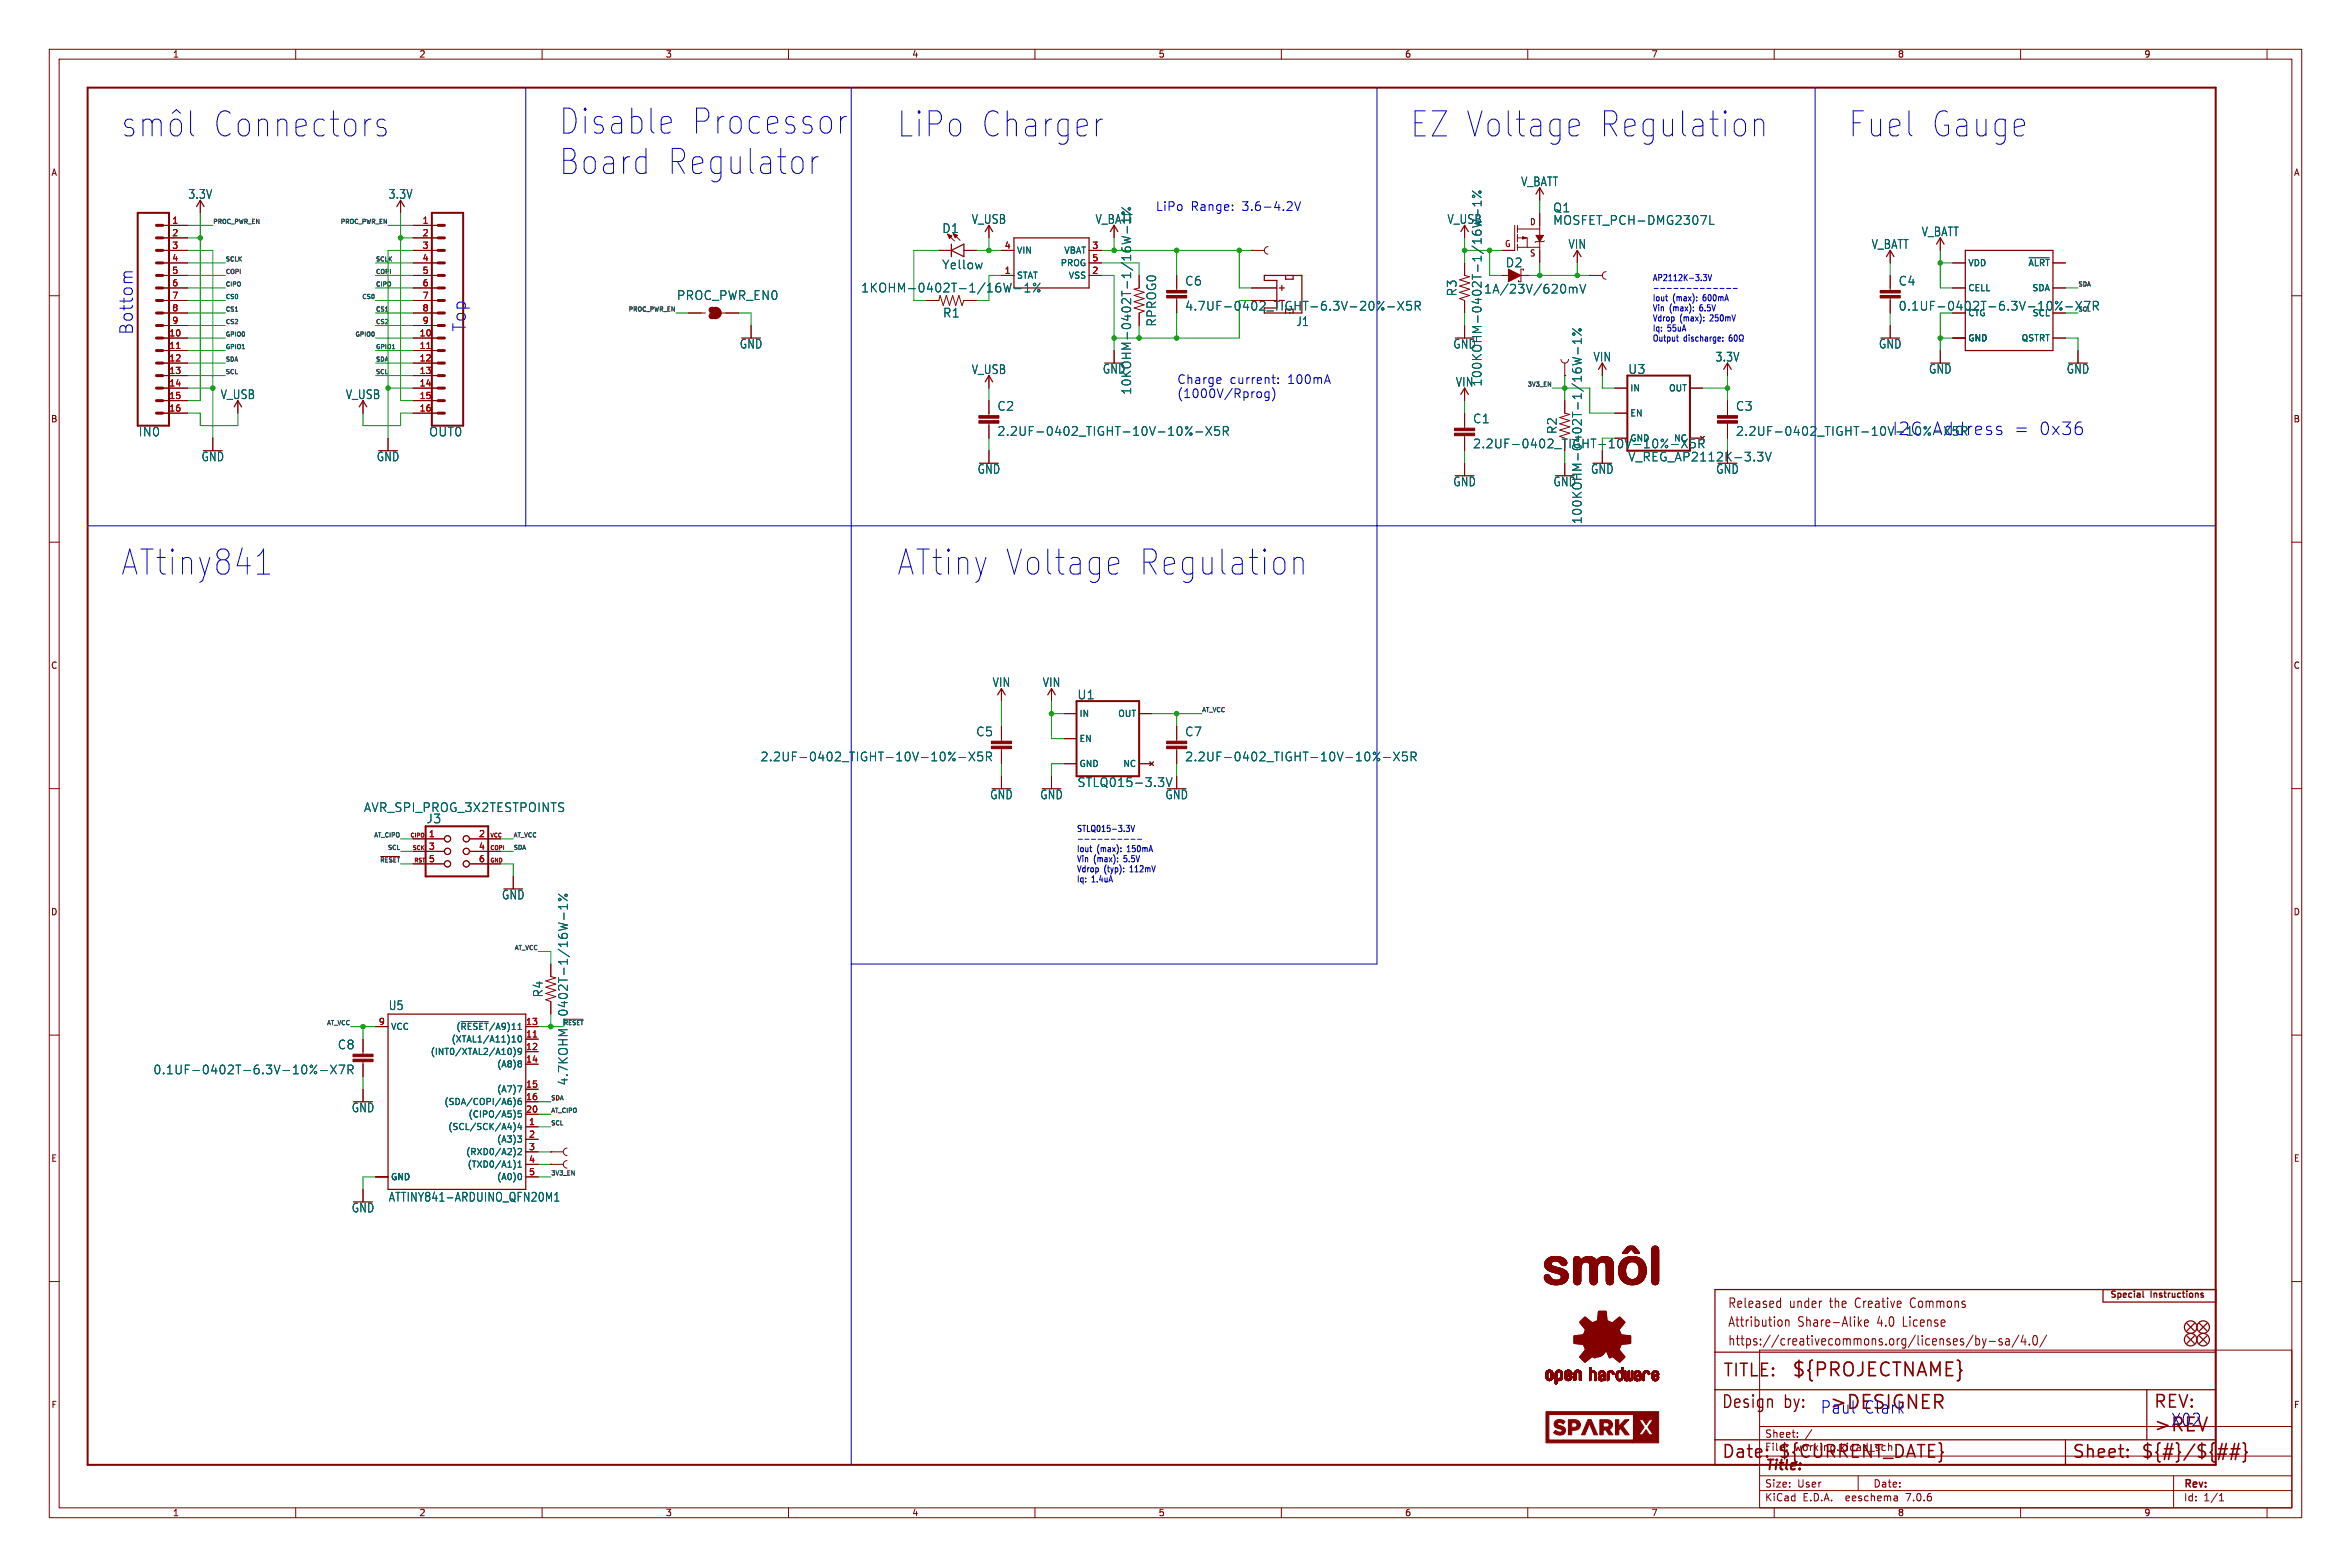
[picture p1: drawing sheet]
<svg xmlns="http://www.w3.org/2000/svg" width="477mm" height="318mm" viewBox="0 0 477 318" stroke-linecap="round" stroke-linejoin="round" font-family="sans-serif">
<defs><g id="words">
<g font-size="7.1" fill="#0000c2">
<text x="42.7" y="28.2">Connectors</text>
<text x="113.3" y="27.6">Disable</text>
<text x="139.8" y="27.6">Processor</text>
<text x="181.9" y="28.2">LiPo Charger</text>
<text x="286" y="28.2">EZ Voltage</text>
<text x="323.6" y="28.2">Regulation</text>
<text x="374.9" y="28.2">Fuel Gauge</text>
<text x="113.3" y="35.8">Board</text>
<text x="134.9" y="35.8">Regulator</text>
<text x="24.4" y="117.1">ATtiny841</text>
<text x="181.9" y="117.1">ATtiny Voltage</text>
<text x="230.2" y="117.1">Regulation</text>
</g>
<g font-size="3.8" fill="#840000">
<text x="363.5" y="279.7">${PROJECTNAME}</text>
<text x="371.1" y="286.3">&gt;DESIGNER</text>
<text x="436.9" y="290.9">&gt;REV</text>
</g>
<g font-size="3.5" fill="#0000c2">
<text x="27.2" y="68.1" transform="rotate(-90 27.2 68.1)">Bottom</text>
<text x="94.7" y="67.2" transform="rotate(-90 94.7 67.2)">Top</text>
<text x="408.5" y="88.5">=</text>
<text x="413.6" y="88.5">0x36</text>
<text x="369.3" y="287">Paul</text>
<text x="378.2" y="287">Clark</text>
<text x="440.4" y="289.6">X02</text>
</g>
<g font-size="3.5" fill="#006464">
<text x="384" y="88.5">I2C</text>
<text x="392" y="88.5">Address</text>
</g>
<g font-size="3.5" fill="#840000">
<text x="349.5" y="279.7">TITLE:</text>
<text x="349.2" y="286">Design</text>
<text x="362" y="286">by:</text>
<text x="436.9" y="286">REV:</text>
<text x="349.2" y="296.2">Date:</text>
<text x="360.7" y="296.2">${CURRENT_DATE}</text>
<text x="420.4" y="296.2">Sheet:</text>
<text x="434.3" y="296.2">${#}/${##}</text>
</g>
<text font-size="2.8" fill="#840000" x="358" y="298.8">Title:</text>
<g font-size="2.7" fill="#840000">
<text x="350.5" y="269.5">Attribution</text>
<text x="350.5" y="265.6">Released</text>
<text x="363.1" y="265.6">under</text>
<text x="364.8" y="269.5">Share-Alike</text>
<text x="371.5" y="265.6">the</text>
<text x="376.9" y="265.6">Creative</text>
<text x="381.1" y="269.5">4.0</text>
<text x="386.5" y="269.5">License</text>
<text x="388.3" y="265.6">Commons</text>
<text x="350.5" y="273.3">https://creativecommons.org/licenses/by-sa/4.0/</text>
</g>
<g font-size="2.5" fill="#006464">
<text x="38.1" y="40.5">3.3V</text>
<text x="78.8" y="40.5">3.3V</text>
<text x="308.6" y="38">V_BATT</text>
<text x="191.1" y="47.5">D1</text>
<text x="197.1" y="45.6">V_USB</text>
<text x="222.2" y="45.6">V_BATT</text>
<text x="293.6" y="45.6">V_USB</text>
<text x="315.1" y="43.3">Q1</text>
<text x="315.1" y="45.8">MOSFET_PCH-DMG2307L</text>
<text x="318.2" y="50.7">VIN</text>
<text x="379.7" y="50.7">V_BATT</text>
<text x="389.8" y="48.2">V_BATT</text>
<text x="174.7" y="59.5">1KOHM-0402T-1/16W-1%</text>
<text x="191.1" y="54.8">Yellow</text>
<text x="240.4" y="58.1">C6</text>
<text x="301" y="59.8">1A/23V/620mV</text>
<text x="305.4" y="54.4">D2</text>
<text x="385.2" y="58.1">C4</text>
<text x="137.3" y="61.1">PROC_PWR_EN0</text>
<text x="191.3" y="64.6">R1</text>
<text x="295.8" y="60.2" transform="rotate(-90 295.8 60.2)">R3</text>
<text x="385.2" y="63.2">0.1UF-0402T-6.3V-10%-X7R</text>
<text x="150" y="70.9">GND</text>
<text x="234.8" y="66.3" transform="rotate(-90 234.8 66.3)">RPROG0</text>
<text x="262.9" y="66.4">J1</text>
<text x="294.8" y="70.9">GND</text>
<text x="381.2" y="70.9">GND</text>
<text x="197.1" y="76.1">V_USB</text>
<text x="223.7" y="76">GND</text>
<text x="323.2" y="73.6">VIN</text>
<text x="330.3" y="76">U3</text>
<text x="348" y="73.6">3.3V</text>
<text x="391.3" y="76">GND</text>
<text x="419.3" y="76">GND</text>
<text x="44.7" y="81.2">V_USB</text>
<text x="70.1" y="81.2">V_USB</text>
<text x="202.3" y="83.5">C2</text>
<text x="229.7" y="80.2" transform="rotate(-90 229.7 80.2)">10KOHM-0402T-1/16W-1%</text>
<text x="295.3" y="78.6">VIN</text>
<text x="300.8" y="78.5" transform="rotate(-90 300.8 78.5)">100KOHM-0402T-1/16W-1%</text>
<text x="352.1" y="83.5">C3</text>
<text x="28" y="88.7">IN0</text>
<text x="87" y="88.7">OUT0</text>
<text x="202.3" y="88.6">2.2UF-0402_TIGHT-10V-10%-X5R</text>
<text x="298.8" y="86.1">C1</text>
<text x="316.1" y="88.1" transform="rotate(-90 316.1 88.1)">R2</text>
<text x="352.1" y="88.6">2.2UF-0402_TIGHT-10V-10%-X5R</text>
<text x="40.8" y="93.8">GND</text>
<text x="76.4" y="93.8">GND</text>
<text x="298.8" y="91.2">2.2UF-0402_TIGHT-10V-10%-X5R</text>
<text x="198.3" y="96.3">GND</text>
<text x="294.8" y="98.9">GND</text>
<text x="315.1" y="98.9">GND</text>
<text x="322.7" y="96.3">GND</text>
<text x="348.1" y="96.3">GND</text>
<text x="321.2" y="106.4" transform="rotate(-90 321.2 106.4)">100KOHM-0402T-1/16W-1%</text>
<text x="201.3" y="139.6">VIN</text>
<text x="211.5" y="139.6">VIN</text>
<text x="218.5" y="142.1">U1</text>
<text x="198" y="149.6">C5</text>
<text x="240.4" y="149.6">C7</text>
<text x="154.2" y="154.7">2.2UF-0402_TIGHT-10V-10%-X5R</text>
<text x="240.4" y="154.7">2.2UF-0402_TIGHT-10V-10%-X5R</text>
<text x="218.5" y="159.9">STLQ015-3.3V</text>
<text x="73.8" y="164.9">AVR_SPI_PROG_3X2TESTPOINTS</text>
<text x="86.5" y="167.2">J3</text>
<text x="200.8" y="162.4">GND</text>
<text x="211" y="162.4">GND</text>
<text x="236.4" y="162.4">GND</text>
<text x="101.8" y="182.7">GND</text>
<text x="110.3" y="202.4" transform="rotate(-90 110.3 202.4)">R4</text>
<text x="78.8" y="205.1">U5</text>
<text x="68.5" y="213.1">C8</text>
<text x="31" y="218.2">0.1UF-0402T-6.3V-10%-X7R</text>
<text x="115.4" y="220.3" transform="rotate(-90 115.4 220.3)">4.7KOHM-0402T-1/16W-1%</text>
<text x="71.3" y="225.9">GND</text>
<text x="78.8" y="244">ATTINY841-ARDUINO_QFN20M1</text>
<text x="71.3" y="246.2">GND</text>
</g>
<g font-size="2.5" fill="#0000c2">
<text x="234.5" y="42.9">LiPo</text>
<text x="241.6" y="42.9">Range:</text>
<text x="252.1" y="42.9">3.6-4.2V</text>
<text x="238.8" y="78.2">Charge</text>
<text x="238.8" y="81">(1000V/Rprog)</text>
<text x="249.4" y="78.2">current:</text>
<text x="261.2" y="78.2">100mA</text>
</g>
<g font-size="2.5" fill="#840000">
<text x="240.4" y="63.2">4.7UF-0402_TIGHT-6.3V-20%-X5R</text>
<text x="330.3" y="93.8">V_REG_AP2112K-3.3V</text>
</g>
<g font-size="2.1" fill="#840000">
<text x="358" y="291.9">Sheet:</text>
<text x="358" y="294.6">File:</text>
<text x="364.1" y="294.6">working.kicad_sch</text>
<text x="358" y="304.8">KiCad</text>
<text x="358" y="302">Size:</text>
<text x="364.7" y="302">User</text>
<text x="365.8" y="304.8">E.D.A.</text>
<text x="374.7" y="304.8">eeschema</text>
<text x="380" y="302">Date:</text>
<text x="387" y="304.8">7.0.6</text>
<text x="443" y="302.2">Rev:</text>
<text x="443" y="304.8">Id:</text>
<text x="447.1" y="304.8">1/1</text>
</g>
<g font-size="1.8" fill="#840000">
<text x="35" y="11.9">1</text>
<text x="85" y="11.9">2</text>
<text x="135" y="11.9">3</text>
<text x="185" y="11.9">4</text>
<text x="235" y="11.9">5</text>
<text x="285" y="11.9">6</text>
<text x="335" y="11.9">7</text>
<text x="385" y="11.9">8</text>
<text x="435" y="11.9">9</text>
<text x="10.3" y="35.9">A</text>
<text x="465.4" y="35.9">A</text>
<text x="310.4" y="45.9">D</text>
<text x="305.3" y="50.3">G</text>
<text x="310.4" y="52.2">S</text>
<text x="10.3" y="85.9">B</text>
<text x="465.3" y="85.9">B</text>
<text x="10.3" y="135.9">C</text>
<text x="465.3" y="135.9">C</text>
<text x="10.3" y="185.9">D</text>
<text x="465.3" y="185.9">D</text>
<text x="10.3" y="235.9">E</text>
<text x="465.4" y="235.9">E</text>
<text x="428" y="263.6">Special</text>
<text x="436.4" y="263.6">Instructions</text>
<text x="10.3" y="285.9">F</text>
<text x="465.4" y="285.9">F</text>
<text x="35" y="307.8">1</text>
<text x="85" y="307.8">2</text>
<text x="135" y="307.8">3</text>
<text x="185" y="307.8">4</text>
<text x="235" y="307.8">5</text>
<text x="285" y="307.8">6</text>
<text x="335" y="307.8">7</text>
<text x="385" y="307.8">8</text>
<text x="435" y="307.8">9</text>
</g>
<g font-size="1.8" fill="#a90000">
<text x="34.9" y="45.5">1</text>
<text x="85.7" y="45.5">1</text>
<text x="34.9" y="48">2</text>
<text x="34.9" y="50.5">3</text>
<text x="34.9" y="53.1">4</text>
<text x="85.7" y="48">2</text>
<text x="85.7" y="50.5">3</text>
<text x="85.7" y="53.1">4</text>
<text x="203.8" y="50.5">4</text>
<text x="221.5" y="50.5">3</text>
<text x="221.5" y="53.1">5</text>
<text x="34.9" y="55.6">5</text>
<text x="34.9" y="58.2">6</text>
<text x="85.7" y="55.6">5</text>
<text x="85.7" y="58.2">6</text>
<text x="203.8" y="55.6">1</text>
<text x="221.5" y="55.6">2</text>
<text x="34.9" y="60.7">7</text>
<text x="34.9" y="63.2">8</text>
<text x="34.9" y="65.8">9</text>
<text x="85.7" y="60.7">7</text>
<text x="85.7" y="63.2">8</text>
<text x="85.7" y="65.8">9</text>
<text x="34.2" y="68.3">10</text>
<text x="34.2" y="70.9">11</text>
<text x="85" y="68.3">10</text>
<text x="85" y="70.9">11</text>
<text x="34.2" y="73.4">12</text>
<text x="34.2" y="75.9">13</text>
<text x="85" y="73.4">12</text>
<text x="85" y="75.9">13</text>
<text x="34.2" y="78.5">14</text>
<text x="34.2" y="81">15</text>
<text x="34.2" y="83.6">16</text>
<text x="85" y="78.5">14</text>
<text x="85" y="81">15</text>
<text x="85" y="83.6">16</text>
<text x="86.9" y="169.9">1</text>
<text x="86.9" y="172.5">3</text>
<text x="97.1" y="169.9">2</text>
<text x="97.1" y="172.5">4</text>
<text x="86.9" y="175">5</text>
<text x="97.1" y="175">6</text>
<text x="76.8" y="208">9</text>
<text x="106.6" y="208">13</text>
<text x="106.6" y="210.6">11</text>
<text x="106.6" y="213.1">12</text>
<text x="106.6" y="215.6">14</text>
<text x="106.6" y="220.7">15</text>
<text x="106.6" y="223.3">16</text>
<text x="106.6" y="225.8">20</text>
<text x="107.2" y="228.3">1</text>
<text x="107.2" y="230.9">2</text>
<text x="107.2" y="233.4">3</text>
<text x="107.2" y="236">4</text>
<text x="107.2" y="238.5">5</text>
</g>
<g font-size="1.8" fill="#006464">
<text x="206.2" y="51.7">VIN</text>
<text x="215.9" y="51.7">VBAT</text>
<text x="206.2" y="56.7">STAT</text>
<text x="215.1" y="54.2">PROG</text>
<text x="216.8" y="56.7">VSS</text>
<text x="399.3" y="59.3">CELL</text>
<text x="399.3" y="54.2">VDD</text>
<text x="411.5" y="54.2">~{ALRT}</text>
<text x="412.3" y="59.3">SDA</text>
<text x="399.3" y="64.4">CTG</text>
<text x="412.3" y="64.4">SCL</text>
<text x="399.3" y="69.4">GND</text>
<text x="410.1" y="69.4">QSTRT</text>
<text x="330.7" y="79.6">IN</text>
<text x="338.6" y="79.6">OUT</text>
<text x="330.7" y="89.8">GND</text>
<text x="330.7" y="84.7">EN</text>
<text x="339.6" y="89.8">NC</text>
<text x="218.9" y="145.6">IN</text>
<text x="226.8" y="145.6">OUT</text>
<text x="218.9" y="155.8">GND</text>
<text x="218.9" y="150.7">EN</text>
<text x="227.8" y="155.8">NC</text>
<text x="79.2" y="209.1">VCC</text>
<text x="92.5" y="209.1">(~{RESET}/A9)11</text>
<text x="87.3" y="214.2">(INT0/XTAL2/A10)9</text>
<text x="91.5" y="211.7">(XTAL1/A11)10</text>
<text x="100.8" y="216.8">(A8)8</text>
<text x="100.8" y="221.8">(A7)7</text>
<text x="90.1" y="224.4">(SDA/COPI/A6)6</text>
<text x="95" y="226.9">(CIPO/A5)5</text>
<text x="90.8" y="229.5">(SCL/SCK/A4)4</text>
<text x="100.8" y="232">(A3)3</text>
<text x="79.2" y="239.6">GND</text>
<text x="94.5" y="234.5">(RXD0/A2)2</text>
<text x="94.8" y="237.1">(TXD0/A1)1</text>
<text x="100.8" y="239.6">(A0)0</text>
</g>
<g font-size="1.8" fill="#0000c2">
<text x="335.3" y="57.4">AP2112K-3.3V</text>
<text x="335.3" y="61.4">Iout</text>
<text x="335.3" y="63.5">Vin</text>
<text x="335.3" y="65.5">Vdrop</text>
<text x="338.8" y="63.5">(max):</text>
<text x="339.4" y="61.4">(max):</text>
<text x="340.9" y="65.5">(max):</text>
<text x="345.1" y="63.5">6.5V</text>
<text x="345.7" y="61.4">600mA</text>
<text x="347.2" y="65.5">250mV</text>
<text x="335.3" y="67.6">Iq:</text>
<text x="335.3" y="69.6">Output</text>
<text x="338.3" y="67.6">55uA</text>
<text x="341.6" y="69.6">discharge:</text>
<text x="218.4" y="169.1">STLQ015-3.3V</text>
<text x="218.4" y="173.2">Iout</text>
<text x="222.6" y="173.2">(max):</text>
<text x="228.9" y="173.2">150mA</text>
<text x="218.4" y="175.3">Vin</text>
<text x="218.4" y="177.3">Vdrop</text>
<text x="218.4" y="179.3">Iq:</text>
<text x="221.5" y="179.3">1.4uA</text>
<text x="221.9" y="175.3">(max):</text>
<text x="224" y="177.3">(typ):</text>
<text x="228.2" y="175.3">5.5V</text>
<text x="229.5" y="177.3">112mV</text>
</g>
<g font-size="1.2" fill="#0f0f0f">
<text x="43.2" y="45.5">PROC_PWR_EN</text>
<text x="69" y="45.5">PROC_PWR_EN</text>
<text x="45.7" y="53.1">SCLK</text>
<text x="76.2" y="53.1">SCLK</text>
<text x="45.7" y="58.2">CIPO</text>
<text x="45.7" y="55.6">COPI</text>
<text x="76.2" y="55.6">COPI</text>
<text x="76.2" y="58.2">CIPO</text>
<text x="421.6" y="58.2">SDA</text>
<text x="45.7" y="65.8">CS2</text>
<text x="45.7" y="60.7">CS0</text>
<text x="45.7" y="63.3">CS1</text>
<text x="73.3" y="60.7">CS0</text>
<text x="76.2" y="63.3">CS1</text>
<text x="76.2" y="65.8">CS2</text>
<text x="127.4" y="63.3">PROC_PWR_EN</text>
<text x="421.6" y="63.3">SCL</text>
<text x="45.7" y="70.9">GPIO1</text>
<text x="45.7" y="68.3">GPIO0</text>
<text x="71.9" y="68.3">GPIO0</text>
<text x="76.2" y="70.9">GPIO1</text>
<text x="45.7" y="73.4">SDA</text>
<text x="45.7" y="76">SCL</text>
<text x="76.2" y="76">SCL</text>
<text x="76.2" y="73.4">SDA</text>
<text x="309.8" y="78.5">3V3_EN</text>
<text x="243.8" y="144.5">AT_VCC</text>
<text x="75.8" y="169.9">AT_CIPO</text>
<text x="78.5" y="172.5">SCL</text>
<text x="104.1" y="172.5">SDA</text>
<text x="104.1" y="169.9">AT_VCC</text>
<text x="77" y="175">~{RESET}</text>
<text x="104.3" y="192.8">AT_VCC</text>
<text x="66.2" y="208">AT_VCC</text>
<text x="111.8" y="223.3">SDA</text>
<text x="111.8" y="225.8">AT_CIPO</text>
<text x="111.8" y="228.4">SCL</text>
<text x="111.8" y="238.5">3V3_EN</text>
</g>
<text font-size="1.2" fill="#006464" x="114.3" y="208">~{RESET}</text>
<g font-size="1.1" fill="#840000">
<text x="83.2" y="170.1">CIPO</text>
<text x="83.6" y="172.6">SCK</text>
<text x="99.4" y="172.6">COPI</text>
<text x="99.4" y="170.1">VCC</text>
<text x="83.9" y="175.2">RST</text>
<text x="99.4" y="175.2">GND</text>
</g>
</g></defs>
<g fill="none" stroke="#840000" stroke-width=".2">
<path d="M10 10h457v297.9h-457zM12 12h453v293.9h-453zM60 10v2M110 10v2M160 10v2M210 10v2M260 10v2M310 10v2M360 10v2M410 10v2M460 10v2M312.4 38.1v2.5"/>
<path d="M10 60h2M33 50.8h5.1M33 45.7h5.1M33 48.3h5.1M33 53.3h5.1M33 55.9h5.1M33 58.4h5.1M40.6 40.6v2.6M81.3 40.6v2.6M83.8 50.8h5.1M83.8 45.7h5.1M83.8 48.3h5.1"/>
<path d="M83.8 53.3h5.1M83.8 55.9h5.1M83.8 58.4h5.1M190.5 50.8h2.5M192.3 47.5l1.4 1.4M193.4 47.4l1.4 1.4M195.6 50.8h2.5M200.7 45.7v2.6M203.2 50.8h2.5M203.2 55.9h2.5M221 50.8h2.5M221 53.3h2.5"/>
<path d="M221 55.9h2.5M226.1 45.7v2.6M231.1 55.9v2.5l-1 .3 2.1 .6-2.1 .6 2.1 .7-2.1 .6 2.1 .6-2.1 .7 2.1 .6-1.1 .4v2.5M238.8 55.9v3M254 50.8h.1M254 50.8h2.5M254 58.4h5.1M257.3 50a.76 .76 0 0 0-.8 .8 .76 .76 0 0 0 .8 .8M261.6 55.9h.1M297.2 45.7v2.6M297.2 53.3v2.6l1 .2-2 .7 2 .6-2 .6 2 .7-2 .6 2 .6-2 .7 1 .4v2.5M304.8 55.9h.1"/>
<path d="M304.8 55.9h1.3M307.3 45.7v5.1h-2.5M307.9 48.3h2v1.9M307.9 45.7v1.5M307.9 47.6v1.5M307.9 49.6v1.2M307.9 50.2h4.5M307.9 46.5h4.5M308.1 56.9v.2M308.6 55.9h1.3M308.6 54.6v2.5M309.9 55.9h.1"/>
<path d="M312.4 43.2v4.5M312.4 49v4.3M313.4 48.8l-.2 .2h-1.5l-.2 .2M320 50.8v2.5M322.6 55.9h.1M322.6 55.9h2.5M325.9 55.1a.76 .76 0 0 0-.8 .8 .76 .76 0 0 0 .8 .7M383.5 50.8v2.5M383.5 55.9v3M393.7 48.3v2.5M396.2 53.3h2.6M396.2 58.4h2.6"/>
<path d="M416.6 53.3h2.5M416.6 58.4h2.5M465 60h2M33 68.6h5.1M33 71.1h5.1M33 73.7h5.1M33 76.2h5.1M33 78.7h5.1M33 61h5.1M33 63.5h5.1M33 66h5.1M83.8 68.6h5.1"/>
<path d="M83.8 71.1h5.1M83.8 73.7h5.1M83.8 76.2h5.1M83.8 78.7h5.1M83.8 61h5.1M83.8 63.5h5.1M83.8 66h5.1M139.7 63.5h3.4M146.4 63.5h3.5M152.4 66v2.6M188 61h2.5l.3-1.1 .6 2.1 .6-2.1 .7 2.1 .6-2.1 .6 2.1 .7-2.1 .6 2.1 .4-1h2.5M200.7 76.2v2.5"/>
<path d="M226.1 71.1v2.6M238.8 60.5v3M254 61h5.1M297.2 66v2.6M297.2 78.7v2.6M316.7 72.9a.76 .76 0 0 0 .8 .8 .76 .76 0 0 0 .8-.8M317.5 76.2h.1M317.5 73.7v2.5M325.1 73.7v2.5M327.7 78.7h2.5M342.9 78.7h2.5M350.5 73.7v2.5"/>
<path d="M383.5 60.5v3M383.5 66v2.6M393.7 71.1v2.6M396.2 68.6h2.6M416.6 68.6h2.5M416.6 63.5h2.5M421.6 71.1v2.6M33 81.3h5.1M33 83.8h5.1M43.2 88.9v2.5M48.3 81.3v2.5M73.7 81.3v2.5"/>
<path d="M78.7 88.9v2.5M83.8 81.3h5.1M83.8 83.8h5.1M200.7 81.3v3M200.7 85.9v3M200.7 91.4v2.6M297.2 83.8v3.1M297.2 88.4v3M297.2 94v2.5M317.5 81.3v2.5l1 .3-2 .6 2 .6-2 .7 2 .6-2 .6 2 .7-2 .6M317.5 94v2.5M325.1 91.4v2.6"/>
<path d="M327.7 83.8h2.5M342.9 88.9h2.5M345.1 88.5l.7 .8M345.8 88.5l-.7 .8M350.5 81.3v3M350.5 85.9v3M10 110h2M465 110h2M203.2 139.7v2.5M213.4 139.7v2.5M10 160h2M203.2 147.3v3.1"/>
<path d="M203.2 151.9v3M203.2 157.5v2.5M213.4 157.5v2.5M215.9 144.8h2.5M215.9 154.9h2.5M215.9 149.9h2.5M231.1 144.8h2.6M231.1 154.9h2.6M233.3 154.6l.8 .7M234.1 154.6l-.8 .7M238.8 147.3v3.1M238.8 151.9v3"/>
<path d="M238.8 157.5v2.5M465 160h2M83.8 170.2h6.4M83.8 172.7h6.4M83.8 175.3h6.4M95.2 170.2h6.4M95.2 172.7h6.4M95.2 175.3h6.4M104.1 177.8v2.5M111.8 195.6v2.5l1 .3-2.1 .6 2.1 .6-2.1 .7 2.1 .6-2.1 .6 2.1 .7-2.1 .6 1.1 .4v2.5M10 210h2M73.7 210.8v3.1"/>
<path d="M73.7 215.4v3M76.2 208.3h2.5M106.7 210.8h2.5M106.7 213.4h2.5M106.7 208.3h2.5M106.7 215.9h2.5M465 210h2M73.7 221v2.5M76.2 238.8h2.5M106.7 236.2h2.5M106.7 228.6h2.5M106.7 221h2.5"/>
<path d="M106.7 223.5h2.5M106.7 231.1h2.5M106.7 226.1h2.5M106.7 233.7h2.5M106.7 238.8h2.5M111.8 236.2h.1M111.8 233.7h.1M111.8 236.2h2.5M111.8 233.7h2.5M115.1 235.5a.76 .76 0 0 0-.8 .7 .76 .76 0 0 0 .8 .8M115.1 232.9a.76 .76 0 0 0-.8 .8 .76 .76 0 0 0 .8 .7M10 260h2"/>
<path d="M73.7 241.3v2.5M465 260h2M357 273.9h108v32h-108zM357 299.4h108M357 295.4h108M357 289.4h108M364.7 291.4v.2M364.7 290.7v.1M367.6 290l-1.2 1.9M377 299.4v3M441 299.4v6.5M60 305.9v2"/>
<path d="M110 305.9v2M160 305.9v2M210 305.9v2M260 305.9v2M310 305.9v2M357 302.4h108M360 305.9v2M384.9 303.6l.1 .9M385 304.4l-.1 .1M385 303.8l-.1 .1M410 305.9v2M450.4 304.5h.8"/>
<path d="M450.4 303.4l.4-.4v1.5M460 305.9v2"/>
<circle cx="90.8" cy="172.7" r=".63"/>
<circle cx="90.8" cy="170.2" r=".63"/>
<circle cx="90.8" cy="175.3" r=".63"/>
<circle cx="94.6" cy="170.2" r=".63"/>
<circle cx="94.6" cy="172.7" r=".63"/>
<circle cx="94.6" cy="175.3" r=".63"/>
</g>
<g fill="none" stroke="#840000" stroke-width=".25">
<path d="M311.7 39.4l.7-1.3 .8 1.3M39.9 41.9l.7-1.3 .8 1.3M80.5 41.9l.8-1.3 .7 1.3M193 49.5v2.6M193 50.8l2.6-1.3v2.6zM199.9 47l.8-1.3 .7 1.3M205.7 48.3h15.3v10.1h-15.3zM225.3 47l.8-1.3 .7 1.3M259.6 58.4h1M260.1 57.9v1M260.9 55.9v.7h1.5v-.7M296.4 47l.8-1.3 .7 1.3"/>
<path d="M319.3 52.1l.7-1.3 .8 1.3M382.8 52.1l.7-1.3 .8 1.3M392.9 49.5l.8-1.2 .8 1.2M398.8 50.8h17.8v20.3h-17.8zM144 63.5h1.8M199.9 77.5l.8-1.3 .7 1.3M256.5 63.5h4.4M259.1 62.5v-5.6h-2.6v-1h7.7v7.6M324.4 74.9l.7-1.2 .8 1.2M349.8 74.9l.7-1.2 .8 1.2M47.5 82.5l.8-1.2 .7 1.2M72.9 82.5l.8-1.2 .7 1.2"/>
<path d="M296.4 80l.8-1.3 .7 1.3M202.4 141l.8-1.3 .8 1.3M212.6 141l.8-1.3 .7 1.3M78.7 205.7h28v35.6h-28zM348 261.6h101.6v35.6h-101.6zM348 274.3h101.6M426.7 261.6v2.6h22.9M434.8 261.9v1.1l.2 .2M443.7 271l1.6 1.5M443.7 268.5l1.6 1.5M445.3 271l-1.6 1.5M445.3 268.5l-1.6 1.5"/>
<path d="M446.3 271l1.5 1.5M446.3 268.5l1.5 1.5M447.1 262.8v.3M447.8 268.5l-1.5 1.5M447.8 271l-1.5 1.5M348 292.1h101.6M348 281.9h101.6M419.1 292.1v5.1M435.6 281.9v10.2"/>
<circle cx="444.5" cy="269.2" r="1.27"/>
<circle cx="444.5" cy="271.8" r="1.27"/>
<circle cx="447" cy="271.8" r="1.27"/>
<circle cx="447" cy="269.2" r="1.27"/>
</g>
<g fill="#840000" stroke="#840000" stroke-width=".2">
<path d="M201.2 151.4h4v.5h-4z"/>
<path d="M201.2 150.4h4v.5h-4z"/>
<path d="M192.3 47.5l.9 .4-.5 .5z"/>
<path d="M71.6 214.9h4.1v.5h-4.1z"/>
<path d="M71.6 213.9h4.1v.5h-4.1z"/>
<path d="M236.7 59.9h4.1v.6h-4.1z"/>
<path d="M236.7 58.9h4.1v.5h-4.1z"/>
<path d="M306.1 54.6l2.5 1.3-2.5 1.2z"/>
<path d="M308.9 48l.8 .3-.8 .2z"/>
<path d="M311.7 47.8h1.5l-.8 1.2z"/>
<path d="M295.1 87.9h4.1v.5h-4.1z"/>
<path d="M295.1 86.9h4.1v.5h-4.1z"/>
<path d="M313.7 279.4h.3z"/>
<path d="M313.7 279.3l.3 .1z"/>
<path d="M313.7 279.3h.3z"/>
<path d="M313.7 279.2l.3 .1z"/>
<path d="M313.7 279.2h.3z"/>
<path d="M313.7 279.1l.3 .1z"/>
<path d="M313.7 279.1h.3z"/>
<path d="M313.7 279l.3 .1z"/>
<path d="M313.7 279h.3z"/>
<path d="M313.7 278.9l.3 .1z"/>
<path d="M313.7 278.9h.3z"/>
<path d="M313.7 278.8l.3 .1z"/>
<path d="M313.7 278.8h.3z"/>
<path d="M313.7 278.7l.3 .1z"/>
<path d="M313.7 278.7h.3z"/>
<path d="M313.7 278.6l.3 .1z"/>
<path d="M313.7 279.5h.4z"/>
<path d="M313.7 279.4l.4 .1z"/>
<path d="M313.7 279.4h.4z"/>
<path d="M313.7 278.6h.4z"/>
<path d="M313.7 279.6h.4z"/>
<path d="M313.7 279.5l.4 .1z"/>
<path d="M313.7 278.5l.4 .1z"/>
<path d="M313.7 278.5h.4z"/>
<path d="M313.7 279.6h.5z"/>
<path d="M313.7 278.4l.5 .1z"/>
<path d="M313.7 278.4h.5z"/>
<path d="M313.7 279.7h.6z"/>
<path d="M313.7 279.6l.5 .1z"/>
<path d="M313.7 278.4h.6z"/>
<path d="M313.7 279.7h1.3z"/>
<path d="M313.7 278.3l1.3 .1z"/>
<path d="M313.8 279.7h1.2z"/>
<path d="M313.8 278.3h1.2z"/>
<path d="M313.8 279.8h1.2z"/>
<path d="M313.8 279.7l1.2 .1z"/>
<path d="M313.8 278.2l1.2 .1z"/>
<path d="M313.8 278.2h1.2z"/>
<path d="M313.8 279.8l1.2 .1z"/>
<path d="M313.9 279.9h1z"/>
<path d="M313.9 278.2h1z"/>
<path d="M313.9 278.1l1 .1z"/>
<path d="M313.9 278.1h1z"/>
<path d="M313.9 279.9l1 .1z"/>
<path d="M314 280h.8z"/>
<path d="M314 278.1h.8z"/>
<path d="M314 278l.8 .1z"/>
<path d="M314 278h.7z"/>
<path d="M314.1 280h.6z"/>
<path d="M314.1 278h.6z"/>
<path d="M314.1 280l.6 .1z"/>
<path d="M314.2 278h.4z"/>
<path d="M314.2 280.1h.4z"/>
<path d="M314.2 278h.3z"/>
<path d="M314.3 280.1h.2z"/>
<path d="M314.3 278h.2z"/>
<path d="M314.4 278.4h.6z"/>
<path d="M314.5 279.7h.5z"/>
<path d="M314.5 278.4h.5z"/>
<path d="M314.5 279.7h.6z"/>
<path d="M314.5 278.4h.6z"/>
<path d="M314.5 279.6l.6 .1z"/>
<path d="M314.6 278.4h.5z"/>
<path d="M314.6 279.6h.5z"/>
<path d="M314.6 278.4l.5 .1z"/>
<path d="M314.6 278.5h.5z"/>
<path d="M314.7 279.6h.4z"/>
<path d="M314.7 278.5h.4z"/>
<path d="M314.7 279.5l.4 .1z"/>
<path d="M314.7 279.5h.4z"/>
<path d="M314.7 278.6h.4z"/>
<path d="M314.7 278.5l.4 .1z"/>
<path d="M314.7 279.4l.4 .1z"/>
<path d="M314.7 279.4h.4z"/>
<path d="M314.7 279.3l.4 .1z"/>
<path d="M314.7 279.3h.4z"/>
<path d="M314.7 279.2l.4 .1z"/>
<path d="M314.7 279.2h.4z"/>
<path d="M314.7 279.1l.4 .1z"/>
<path d="M314.7 279.1h.4z"/>
<path d="M314.7 279l.4 .1z"/>
<path d="M314.7 279h.4z"/>
<path d="M314.7 278.9l.4 .1z"/>
<path d="M314.7 278.9h.4z"/>
<path d="M314.7 278.8l.4 .1z"/>
<path d="M314.7 278.8h.4z"/>
<path d="M314.7 278.7l.4 .1z"/>
<path d="M314.7 278.7h.4z"/>
<path d="M314.7 278.6l.4 .1z"/>
<path d="M315.6 280.7h.2z"/>
<path d="M315.6 280.7h.3z"/>
<path d="M315.6 280.6l.3 .1z"/>
<path d="M315.6 280.6h.4z"/>
<path d="M315.6 280.5l.4 .1z"/>
<path d="M315.6 280.5h.4z"/>
<path d="M315.6 280.4l.4 .1z"/>
<path d="M315.6 280.4h.4z"/>
<path d="M315.6 280.3l.4 .1z"/>
<path d="M315.6 280.3h.4z"/>
<path d="M315.6 280.2l.4 .1z"/>
<path d="M315.6 280.2h.4z"/>
<path d="M315.6 280.1l.4 .1z"/>
<path d="M315.6 280.1h.4z"/>
<path d="M315.6 280l.4 .1z"/>
<path d="M315.6 280h1z"/>
<path d="M315.6 280h1.1z"/>
<path d="M315.6 279.9l1.2 .1z"/>
<path d="M315.6 279.9h1.2z"/>
<path d="M315.6 279.9h1.3z"/>
<path d="M315.6 279.8l1.3 .1z"/>
<path d="M315.6 279.8h1.3z"/>
<path d="M315.6 279.7l1.3 .1z"/>
<path d="M315.6 279.7h1.3z"/>
<path d="M315.6 279.7h1.4z"/>
<path d="M315.6 279.7h.6z"/>
<path d="M315.6 279.6l.5 .1z"/>
<path d="M315.6 279.6h.5z"/>
<path d="M315.6 279.6h.4z"/>
<path d="M315.6 279.5l.4 .1z"/>
<path d="M315.6 279.5h.4z"/>
<path d="M315.6 279.4l.4 .1z"/>
<path d="M315.6 279.4h.4z"/>
<path d="M315.6 279.3l.4 .1z"/>
<path d="M315.6 279.3h.4z"/>
<path d="M315.6 279.2l.4 .1z"/>
<path d="M315.6 279.2h.4z"/>
<path d="M315.6 279.1l.4 .1z"/>
<path d="M315.6 279.1h.4z"/>
<path d="M315.6 279l.4 .1z"/>
<path d="M315.6 279h.4z"/>
<path d="M315.6 278.9l.4 .1z"/>
<path d="M315.6 278.9h.4z"/>
<path d="M315.6 278.8l.4 .1z"/>
<path d="M315.6 278.8h.4z"/>
<path d="M315.6 278.7l.4 .1z"/>
<path d="M315.6 278.7h.4z"/>
<path d="M315.6 278.6l.4 .1z"/>
<path d="M315.6 278.6h.4z"/>
<path d="M315.6 278.5l.4 .1z"/>
<path d="M315.6 280.8h.1z"/>
<path d="M315.6 280.7l.2 .1z"/>
<path d="M315.6 278.5h.4z"/>
<path d="M315.6 278.5h.5z"/>
<path d="M315.6 278.4l.5 .1z"/>
<path d="M315.6 278.4h.5z"/>
<path d="M315.6 278.4h.6z"/>
<path d="M315.7 278.4h.5z"/>
<path d="M315.7 278.3l1.3 .1z"/>
<path d="M315.7 278.3h1.2z"/>
<path d="M315.7 278.2l1.2 .1z"/>
<path d="M315.7 278.2h1.2z"/>
<path d="M315.7 278.2h1.1z"/>
<path d="M315.8 278.2h1z"/>
<path d="M315.8 278.1l1 .1z"/>
<path d="M315.8 278.1h1z"/>
<path d="M315.9 278.1h.9z"/>
<path d="M315.9 278.1h.8z"/>
<path d="M315.9 278l.8 .1z"/>
<path d="M316 278h.6z"/>
<path d="M316 280l.6 .1z"/>
<path d="M316.1 278h.5z"/>
<path d="M316.1 280.1h.4z"/>
<path d="M316.1 278h.4z"/>
<path d="M316.2 280.1h.2z"/>
<path d="M316.2 278h.2z"/>
<path d="M316.4 278.4h.6z"/>
<path d="M316.4 279.7h.6z"/>
<path d="M316.5 279.7h.5z"/>
<path d="M316.5 278.4h.5z"/>
<path d="M316.5 279.6l.5 .1z"/>
<path d="M316.5 279.6h.5z"/>
<path d="M316.5 278.4l.5 .1z"/>
<path d="M316.6 279.6h.4z"/>
<path d="M316.6 278.5h.4z"/>
<path d="M316.6 279.5l.4 .1z"/>
<path d="M316.6 279.5h.4z"/>
<path d="M316.6 278.6h.4z"/>
<path d="M316.6 278.5l.4 .1z"/>
<path d="M316.6 279.4l.4 .1z"/>
<path d="M316.6 279.4h.4z"/>
<path d="M316.6 278.7h.4z"/>
<path d="M316.6 278.6l.4 .1z"/>
<path d="M316.7 279.4h.3z"/>
<path d="M316.7 279.3l.3 .1z"/>
<path d="M316.7 279.3h.3z"/>
<path d="M316.7 279.2l.3 .1z"/>
<path d="M316.7 279.2h.3z"/>
<path d="M316.7 279.1l.3 .1z"/>
<path d="M316.7 279.1h.3z"/>
<path d="M316.7 279l.3 .1z"/>
<path d="M316.7 279h.3z"/>
<path d="M316.7 278.9l.3 .1z"/>
<path d="M316.7 278.9h.3z"/>
<path d="M316.7 278.8l.3 .1z"/>
<path d="M316.7 278.8h.3z"/>
<path d="M316.7 278.7l.3 .1z"/>
<path d="M316.7 278.7h.3z"/>
<path d="M317.5 279.5h.4z"/>
<path d="M317.5 279.4l.4 .1z"/>
<path d="M317.5 279.4h.4z"/>
<path d="M317.5 279.3l.5 .1z"/>
<path d="M317.5 279.3h.5z"/>
<path d="M317.5 279.3h.6z"/>
<path d="M317.5 279.3h.7z"/>
<path d="M317.5 279.2l.7 .1z"/>
<path d="M317.5 279.2h.7z"/>
<path d="M317.5 279.2h.8z"/>
<path d="M317.5 279.2h.9z"/>
<path d="M317.5 279.1l.9 .1z"/>
<path d="M317.5 279.1h.9z"/>
<path d="M317.5 279.1h1z"/>
<path d="M317.5 279.1h1.1z"/>
<path d="M317.5 279l1.1 .1z"/>
<path d="M317.5 279h1.2z"/>
<path d="M317.5 279h1.3z"/>
<path d="M317.5 278.9l1.3 .1z"/>
<path d="M317.5 278.9h1.4z"/>
<path d="M317.5 278.9h.4z"/>
<path d="M317.5 278.8l.4 .1z"/>
<path d="M317.5 278.8h.4z"/>
<path d="M317.5 278.7l.4 .1z"/>
<path d="M317.5 278.7h.4z"/>
<path d="M317.5 278.6l.4 .1z"/>
<path d="M317.5 278.6h.4z"/>
<path d="M317.5 278.5l.4 .1z"/>
<path d="M317.5 279.6h.5z"/>
<path d="M317.5 279.6h.4z"/>
<path d="M317.5 279.5l.4 .1z"/>
<path d="M317.5 278.5h.4z"/>
<path d="M317.5 278.5h.5z"/>
<path d="M317.5 278.4l.5 .1z"/>
<path d="M317.5 278.4h.5z"/>
<path d="M317.5 279.6l.6 .1z"/>
<path d="M317.5 278.4h.6z"/>
<path d="M317.5 279.7h.6z"/>
<path d="M317.6 279.7h.5z"/>
<path d="M317.6 278.4h.5z"/>
<path d="M317.6 279.7h1.3z"/>
<path d="M317.6 278.4h.6z"/>
<path d="M317.6 279.7h1.2z"/>
<path d="M317.6 278.3l1.3 .1z"/>
<path d="M317.6 278.3h1.3z"/>
<path d="M317.6 279.8h1.2z"/>
<path d="M317.6 279.7l1.2 .1z"/>
<path d="M317.6 278.3h1.2z"/>
<path d="M317.6 278.2l1.2 .1z"/>
<path d="M317.7 279.8l1.1 .1z"/>
<path d="M317.7 278.2h1.1z"/>
<path d="M317.7 279.9h1.1z"/>
<path d="M317.7 279.9h1z"/>
<path d="M317.7 278.2h1z"/>
<path d="M317.7 278.1l1 .1z"/>
<path d="M317.7 278.1h1z"/>
<path d="M317.8 279.9l.9 .1z"/>
<path d="M317.8 278.1h.9z"/>
<path d="M317.8 280h.8z"/>
<path d="M317.8 278.1h.8z"/>
<path d="M317.9 280h.7z"/>
<path d="M317.9 278l.7 .1z"/>
<path d="M317.9 278h.7z"/>
<path d="M317.9 278h.6z"/>
<path d="M317.9 280h.6z"/>
<path d="M318 278h.5z"/>
<path d="M318 280l.5 .1z"/>
<path d="M318 278.9h.9z"/>
<path d="M318 278h.4z"/>
<path d="M318 280.1h.4z"/>
<path d="M318.1 280.1h.3z"/>
<path d="M318.1 280.1h.2z"/>
<path d="M318.1 278.9h.8z"/>
<path d="M318.1 278h.3z"/>
<path d="M318.1 278.8l.8 .1z"/>
<path d="M318.1 278h.2z"/>
<path d="M318.1 278.8h.8z"/>
<path d="M318.2 278.8h.7z"/>
<path d="M318.3 278.8h.6z"/>
<path d="M318.3 278.4h.6z"/>
<path d="M318.3 279.7h.6z"/>
<path d="M318.3 278.7l.6 .1z"/>
<path d="M318.3 278.7h.6z"/>
<path d="M318.4 278.7h.5z"/>
<path d="M318.4 278.4h.5z"/>
<path d="M318.4 279.7h.5z"/>
<path d="M318.4 279.6l.5 .1z"/>
<path d="M318.4 279.6h.5z"/>
<path d="M318.4 278.4l.5 .1z"/>
<path d="M318.4 278.5h.5z"/>
<path d="M318.5 279.6h.4z"/>
<path d="M318.5 278.5h.4z"/>
<path d="M318.5 278.7h.4z"/>
<path d="M318.5 279.5l.4 .1z"/>
<path d="M318.5 279.5h.4z"/>
<path d="M318.5 278.6l.4 .1z"/>
<path d="M318.5 278.6h.4z"/>
<path d="M318.5 278.5l.4 .1z"/>
<path d="M318.5 279.4l.4 .1z"/>
<path d="M318.5 279.4h.4z"/>
<path d="M318.6 279.4h.3z"/>
<path d="M318.6 279.3l.3 .1z"/>
<path d="M318.6 279.3h.3z"/>
<path d="M318.7 279.3h.2z"/>
<path d="M318.7 279.2l.2 .1z"/>
<path d="M318.7 279.2h.2z"/>
<path d="M318.8 279.2h.1z"/>
<path d="M319.4 280h.3z"/>
<path d="M319.4 280h.4z"/>
<path d="M319.4 279.9l.4 .1z"/>
<path d="M319.4 279.9h.4z"/>
<path d="M319.4 279.8l.4 .1z"/>
<path d="M319.4 279.8h.4z"/>
<path d="M319.4 279.7l.4 .1z"/>
<path d="M319.4 279.7h.4z"/>
<path d="M319.4 279.6l.4 .1z"/>
<path d="M319.4 279.6h.4z"/>
<path d="M319.4 279.5l.4 .1z"/>
<path d="M319.4 279.5h.4z"/>
<path d="M319.4 279.4l.4 .1z"/>
<path d="M319.4 279.4h.4z"/>
<path d="M319.4 279.3l.4 .1z"/>
<path d="M319.4 279.3h.4z"/>
<path d="M319.4 279.2l.4 .1z"/>
<path d="M319.4 279.2h.4z"/>
<path d="M319.4 279.1l.4 .1z"/>
<path d="M319.4 279.1h.4z"/>
<path d="M319.4 279l.4 .1z"/>
<path d="M319.4 279h.4z"/>
<path d="M319.4 278.9l.4 .1z"/>
<path d="M319.4 278.9h.4z"/>
<path d="M319.4 278.8l.4 .1z"/>
<path d="M319.4 278.8h.4z"/>
<path d="M319.4 278.7l.4 .1z"/>
<path d="M319.4 278.7h.4z"/>
<path d="M319.4 278.6l.4 .1z"/>
<path d="M319.4 278.6h.4z"/>
<path d="M319.4 280h.2z"/>
<path d="M319.4 278.5l.4 .1z"/>
<path d="M319.4 280l.2 .1z"/>
<path d="M319.4 278.5h.4z"/>
<path d="M319.4 278.5h.5z"/>
<path d="M319.4 278.4l.5 .1z"/>
<path d="M319.5 278.4h.4z"/>
<path d="M319.5 278.4h.5z"/>
<path d="M319.5 278.4h.6z"/>
<path d="M319.5 278.3l1.3 .1z"/>
<path d="M319.5 278.3h1.3z"/>
<path d="M319.5 278.3h1.2z"/>
<path d="M319.5 278.2l1.2 .1z"/>
<path d="M319.6 278.2h1.1z"/>
<path d="M319.6 278.2h1z"/>
<path d="M319.6 278.1l1 .1z"/>
<path d="M319.6 278.1h1z"/>
<path d="M319.7 278.1h.9z"/>
<path d="M319.7 278.1h.8z"/>
<path d="M319.8 278l.7 .1z"/>
<path d="M319.8 278h.7z"/>
<path d="M319.8 278h.6z"/>
<path d="M319.9 278h.5z"/>
<path d="M319.9 278h.4z"/>
<path d="M320 278h.3z"/>
<path d="M320.2 278.4h.6z"/>
<path d="M320.3 278.4h.5z"/>
<path d="M320.4 278.4l.4 .1z"/>
<path d="M320.4 278.5h.4z"/>
<path d="M320.4 278.5l.5 .1z"/>
<path d="M320.5 278.6h.4z"/>
<path d="M320.5 280h.2z"/>
<path d="M320.5 280h.3z"/>
<path d="M320.5 279.9l.4 .1z"/>
<path d="M320.5 279.9h.4z"/>
<path d="M320.5 279.8l.4 .1z"/>
<path d="M320.5 279.8h.4z"/>
<path d="M320.5 279.7l.4 .1z"/>
<path d="M320.5 279.7h.4z"/>
<path d="M320.5 279.6l.4 .1z"/>
<path d="M320.5 279.6h.4z"/>
<path d="M320.5 279.5l.4 .1z"/>
<path d="M320.5 279.5h.4z"/>
<path d="M320.5 279.4l.4 .1z"/>
<path d="M320.5 279.4h.4z"/>
<path d="M320.5 279.3l.4 .1z"/>
<path d="M320.5 279.3h.4z"/>
<path d="M320.5 279.2l.4 .1z"/>
<path d="M320.5 279.2h.4z"/>
<path d="M320.5 279.1l.4 .1z"/>
<path d="M320.5 279.1h.4z"/>
<path d="M320.5 279l.4 .1z"/>
<path d="M320.5 279h.4z"/>
<path d="M320.5 278.9l.4 .1z"/>
<path d="M320.5 278.9h.4z"/>
<path d="M320.5 278.8l.4 .1z"/>
<path d="M320.5 278.8h.4z"/>
<path d="M320.5 278.7l.4 .1z"/>
<path d="M320.5 278.7h.4z"/>
<path d="M320.5 278.6l.4 .1z"/>
<path d="M320.5 280l.2 .1z"/>
<path d="M320.5 280.1h.1z"/>
<path d="M322.5 280.1h.2z"/>
<path d="M322.5 280l.2 .1z"/>
<path d="M322.5 277.6h.3z"/>
<path d="M322.5 280.1h.1z"/>
<path d="M322.5 280h.2z"/>
<path d="M322.5 280h.3z"/>
<path d="M322.5 279.9l.3 .1z"/>
<path d="M322.5 279.9h.3z"/>
<path d="M322.5 279.8l.3 .1z"/>
<path d="M322.5 279.8h.3z"/>
<path d="M322.5 279.7l.3 .1z"/>
<path d="M322.5 279.7h.3z"/>
<path d="M322.5 279.6l.3 .1z"/>
<path d="M322.5 279.6h.3z"/>
<path d="M322.5 279.5l.3 .1z"/>
<path d="M322.5 279.5h.3z"/>
<path d="M322.5 279.4l.3 .1z"/>
<path d="M322.5 279.4h.3z"/>
<path d="M322.5 279.3l.3 .1z"/>
<path d="M322.5 279.3h.3z"/>
<path d="M322.5 279.2l.3 .1z"/>
<path d="M322.5 279.2h.3z"/>
<path d="M322.5 279.1l.3 .1z"/>
<path d="M322.5 279.1h.3z"/>
<path d="M322.5 279l.3 .1z"/>
<path d="M322.5 279h.3z"/>
<path d="M322.5 278.9l.3 .1z"/>
<path d="M322.5 278.9h.3z"/>
<path d="M322.5 278.8l.3 .1z"/>
<path d="M322.5 278.8h.3z"/>
<path d="M322.5 278.7l.3 .1z"/>
<path d="M322.5 278.7h.3z"/>
<path d="M322.5 278.6l.3 .1z"/>
<path d="M322.5 278.6h.3z"/>
<path d="M322.5 278.6h.4z"/>
<path d="M322.5 278.5l.4 .1z"/>
<path d="M322.5 278.5h.4z"/>
<path d="M322.5 278.5h.5z"/>
<path d="M322.5 278.4l.5 .1z"/>
<path d="M322.5 278.4h.5z"/>
<path d="M322.5 278.4h.6z"/>
<path d="M322.5 278.4h.7z"/>
<path d="M322.5 278.4h1.2z"/>
<path d="M322.5 278.3l1.2 .1z"/>
<path d="M322.5 278.3h1.2z"/>
<path d="M322.5 278.3h1.1z"/>
<path d="M322.5 278.2l1.1 .1z"/>
<path d="M322.5 278.2h1.1z"/>
<path d="M322.5 278.2h1z"/>
<path d="M322.5 278.2h.3z"/>
<path d="M322.5 278.1l.3 .1z"/>
<path d="M322.5 278.1h.3z"/>
<path d="M322.5 278l.3 .1z"/>
<path d="M322.5 278h.3z"/>
<path d="M322.5 277.9l.3 .1z"/>
<path d="M322.5 277.9h.3z"/>
<path d="M322.5 277.8l.3 .1z"/>
<path d="M322.5 277.8h.3z"/>
<path d="M322.5 277.7l.3 .1z"/>
<path d="M322.5 277.7h.3z"/>
<path d="M322.5 277.6l.3 .1z"/>
<path d="M322.5 277.5l.3 .1z"/>
<path d="M322.5 277.5h.3z"/>
<path d="M322.6 277.5h.2z"/>
<path d="M322.7 277.4l.1 .1z"/>
<path d="M322.9 278.2h.6z"/>
<path d="M322.9 278.1l.6 .1z"/>
<path d="M323 278.1h.5z"/>
<path d="M323 278.1h.4z"/>
<path d="M323.2 278.4h.6z"/>
<path d="M323.3 278.4h.5z"/>
<path d="M323.4 278.4h.4z"/>
<path d="M323.4 278.4l.4 .1z"/>
<path d="M323.4 278.5h.4z"/>
<path d="M323.5 278.5h.3z"/>
<path d="M323.5 278.6h.3z"/>
<path d="M323.5 278.5l.3 .1z"/>
<path d="M323.5 278.6h.4z"/>
<path d="M323.6 278.6h.3z"/>
<path d="M323.6 278.7h.3z"/>
<path d="M323.6 278.6l.3 .1z"/>
<path d="M323.6 278.8h.3z"/>
<path d="M323.6 278.7l.3 .1z"/>
<path d="M323.6 280.1h.1z"/>
<path d="M323.6 280l.2 .1z"/>
<path d="M323.6 280h.2z"/>
<path d="M323.6 280h.3z"/>
<path d="M323.6 279.9l.3 .1z"/>
<path d="M323.6 279.9h.3z"/>
<path d="M323.6 279.8l.3 .1z"/>
<path d="M323.6 279.8h.3z"/>
<path d="M323.6 279.7l.3 .1z"/>
<path d="M323.6 279.7h.3z"/>
<path d="M323.6 279.6l.3 .1z"/>
<path d="M323.6 279.6h.3z"/>
<path d="M323.6 279.5l.3 .1z"/>
<path d="M323.6 279.5h.3z"/>
<path d="M323.6 279.4l.3 .1z"/>
<path d="M323.6 279.4h.3z"/>
<path d="M323.6 279.3l.3 .1z"/>
<path d="M323.6 279.3h.3z"/>
<path d="M323.6 279.2l.3 .1z"/>
<path d="M323.6 279.2h.3z"/>
<path d="M323.6 279.1l.3 .1z"/>
<path d="M323.6 279.1h.3z"/>
<path d="M323.6 279l.3 .1z"/>
<path d="M323.6 279h.3z"/>
<path d="M323.6 278.9l.3 .1z"/>
<path d="M323.6 278.9h.3z"/>
<path d="M323.6 278.8l.3 .1z"/>
<path d="M324.3 279.7h.3z"/>
<path d="M324.3 279.6l.3 .1z"/>
<path d="M324.3 279.6h.3z"/>
<path d="M324.3 279.5l.3 .1z"/>
<path d="M324.3 279.5h.3z"/>
<path d="M324.3 278.9h.2z"/>
<path d="M324.3 278.8l.2 .1z"/>
<path d="M324.3 278.8h.3z"/>
<path d="M324.3 278.7l.3 .1z"/>
<path d="M324.3 278.7h.3z"/>
<path d="M324.3 279.7h.4z"/>
<path d="M324.3 279.5h.4z"/>
<path d="M324.3 279.4l.4 .1z"/>
<path d="M324.3 279.4h.4z"/>
<path d="M324.4 279.8h.3z"/>
<path d="M324.4 279.7l.3 .1z"/>
<path d="M324.4 279.7h.3z"/>
<path d="M324.4 279.4h.3z"/>
<path d="M324.4 278.7h.2z"/>
<path d="M324.4 278.6l.2 .1z"/>
<path d="M324.4 278.6h.2z"/>
<path d="M324.4 278.6h.3z"/>
<path d="M324.4 279.8h.4z"/>
<path d="M324.4 279.4h.4z"/>
<path d="M324.4 279.3l.4 .1z"/>
<path d="M324.4 279.3h.5z"/>
<path d="M324.4 278.5l.3 .1z"/>
<path d="M324.4 278.5h.3z"/>
<path d="M324.4 279.8l.8 .1z"/>
<path d="M324.4 279.8h.5z"/>
<path d="M324.4 279.9h.8z"/>
<path d="M324.4 278.5h.4z"/>
<path d="M324.4 279.3h.6z"/>
<path d="M324.4 278.4l.4 .1z"/>
<path d="M324.4 279.3h.7z"/>
<path d="M324.4 279.2l.7 .1z"/>
<path d="M324.4 278.4h.4z"/>
<path d="M324.4 278.4h.5z"/>
<path d="M324.5 279.9h.7z"/>
<path d="M324.5 279.2h.6z"/>
<path d="M324.5 278.4h.4z"/>
<path d="M324.5 278.4h.5z"/>
<path d="M324.5 279.9l.7 .1z"/>
<path d="M324.5 278.4h1.1z"/>
<path d="M324.5 280h.7z"/>
<path d="M324.5 279.2h.7z"/>
<path d="M324.5 278.4h1z"/>
<path d="M324.5 278.3l1 .1z"/>
<path d="M324.5 278.3h1z"/>
<path d="M324.5 279.2h.8z"/>
<path d="M324.6 280h.6z"/>
<path d="M324.6 279.2h.7z"/>
<path d="M324.6 278.3h.9z"/>
<path d="M324.6 279.1l.7 .1z"/>
<path d="M324.6 278.3h.8z"/>
<path d="M324.6 278.2l.8 .1z"/>
<path d="M324.6 279.1h1.1z"/>
<path d="M324.6 278.2h.8z"/>
<path d="M324.6 280l.6 .1z"/>
<path d="M324.7 280.1h.5z"/>
<path d="M324.7 278.2h.7z"/>
<path d="M324.7 279.1h1z"/>
<path d="M324.7 278.2h.6z"/>
<path d="M324.7 278.1l.6 .1z"/>
<path d="M324.8 278.1h.5z"/>
<path d="M324.8 279.1h.9z"/>
<path d="M324.8 279l.9 .1z"/>
<path d="M324.8 278.1h.4z"/>
<path d="M324.9 279h.8z"/>
<path d="M324.9 279.8h.3z"/>
<path d="M325 278.1h.1z"/>
<path d="M325 279.8h.2z"/>
<path d="M325 279h.7z"/>
<path d="M325 278.9l.7 .1z"/>
<path d="M325 278.4h.6z"/>
<path d="M325.1 278.9h.6z"/>
<path d="M325.1 278.4h.5z"/>
<path d="M325.2 278.9h.5z"/>
<path d="M325.2 278.4h.4z"/>
<path d="M325.2 278.4l.4 .1z"/>
<path d="M325.2 278.5h.4z"/>
<path d="M325.3 278.9h.4z"/>
<path d="M325.3 278.5h.3z"/>
<path d="M325.3 278.8l.4 .1z"/>
<path d="M325.3 278.8h.4z"/>
<path d="M325.3 278.5l.3 .1z"/>
<path d="M325.3 278.6h.4z"/>
<path d="M325.3 279.1l.4 .1z"/>
<path d="M325.4 278.8h.3z"/>
<path d="M325.4 278.6h.3z"/>
<path d="M325.4 279.2h.3z"/>
<path d="M325.4 278.7h.3z"/>
<path d="M325.4 278.6l.3 .1z"/>
<path d="M325.4 280.1h.1z"/>
<path d="M325.4 280.1h.2z"/>
<path d="M325.4 280l.2 .1z"/>
<path d="M325.4 280h.2z"/>
<path d="M325.4 280h.3z"/>
<path d="M325.4 279.9l.3 .1z"/>
<path d="M325.4 279.9h.3z"/>
<path d="M325.4 279.8l.3 .1z"/>
<path d="M325.4 279.8h.3z"/>
<path d="M325.4 279.7l.3 .1z"/>
<path d="M325.4 279.7h.3z"/>
<path d="M325.4 279.6l.3 .1z"/>
<path d="M325.4 279.6h.3z"/>
<path d="M325.4 279.5l.3 .1z"/>
<path d="M325.4 279.5h.3z"/>
<path d="M325.4 279.4l.3 .1z"/>
<path d="M325.4 279.4h.3z"/>
<path d="M325.4 279.3l.3 .1z"/>
<path d="M325.4 279.3h.3z"/>
<path d="M325.4 279.2l.3 .1z"/>
<path d="M325.4 278.7l.3 .1z"/>
<path d="M326.1 280.1h.1z"/>
<path d="M326.1 280.1h.2z"/>
<path d="M326.1 280l.2 .1z"/>
<path d="M326.1 280h.3z"/>
<path d="M326.1 279.9l.3 .1z"/>
<path d="M326.1 279.9h.3z"/>
<path d="M326.1 279.8l.3 .1z"/>
<path d="M326.1 279.8h.3z"/>
<path d="M326.1 279.7l.3 .1z"/>
<path d="M326.1 279.7h.3z"/>
<path d="M326.1 279.6l.3 .1z"/>
<path d="M326.1 279.6h.3z"/>
<path d="M326.1 279.5l.3 .1z"/>
<path d="M326.1 279.5h.3z"/>
<path d="M326.1 279.4l.3 .1z"/>
<path d="M326.1 279.4h.3z"/>
<path d="M326.1 279.3l.3 .1z"/>
<path d="M326.1 279.3h.3z"/>
<path d="M326.1 279.2l.3 .1z"/>
<path d="M326.1 279.2h.3z"/>
<path d="M326.1 279.1l.3 .1z"/>
<path d="M326.1 279.1h.3z"/>
<path d="M326.1 279l.3 .1z"/>
<path d="M326.1 279h.3z"/>
<path d="M326.1 278.9l.3 .1z"/>
<path d="M326.1 278.9h.3z"/>
<path d="M326.1 278.8l.3 .1z"/>
<path d="M326.1 278.8h.3z"/>
<path d="M326.1 278.7l.3 .1z"/>
<path d="M326.1 278.7h.3z"/>
<path d="M326.1 278.6l.4 .1z"/>
<path d="M326.1 278.6h.4z"/>
<path d="M326.2 278.6h.3z"/>
<path d="M326.2 278.5l.3 .1z"/>
<path d="M326.2 278.5h.3z"/>
<path d="M326.2 278.5h.4z"/>
<path d="M326.2 278.4l.4 .1z"/>
<path d="M326.2 278.4h.4z"/>
<path d="M326.2 278.4h.5z"/>
<path d="M326.2 278.4h.6z"/>
<path d="M326.3 278.4h.5z"/>
<path d="M326.3 278.4h1.1z"/>
<path d="M326.3 278.3l1.1 .1z"/>
<path d="M326.3 278.3h1z"/>
<path d="M326.4 278.3h.9z"/>
<path d="M326.4 278.2l.8 .1z"/>
<path d="M326.4 278.2h.8z"/>
<path d="M326.5 278.2h.7z"/>
<path d="M326.5 278.2h.6z"/>
<path d="M326.6 278.1l.5 .1z"/>
<path d="M326.6 278.1h.5z"/>
<path d="M326.6 278.1h.4z"/>
<path d="M326.8 278.1h.1z"/>
<path d="M326.9 278.4h.5z"/>
<path d="M327 278.4h.4z"/>
<path d="M327 278.4l.4 .1z"/>
<path d="M327 278.5h.4z"/>
<path d="M327.1 278.5h.3z"/>
<path d="M327.1 278.5h.4z"/>
<path d="M327.1 278.5l.4 .1z"/>
<path d="M327.1 278.6h.4z"/>
<path d="M327.2 278.6h.3z"/>
<path d="M327.2 278.6l.3 .1z"/>
<path d="M327.2 278.7h.3z"/>
<path d="M327.2 278.8h.3z"/>
<path d="M327.2 278.7l.3 .1z"/>
<path d="M327.2 278.8h.2z"/>
<path d="M327.2 278.8l.2 .1z"/>
<path d="M327.9 279.4h.3z"/>
<path d="M327.9 279.3l.3 .1z"/>
<path d="M327.9 279.3h.3z"/>
<path d="M327.9 279.2l.3 .1z"/>
<path d="M327.9 279.2h.3z"/>
<path d="M327.9 279.1l.3 .1z"/>
<path d="M327.9 279.1h.3z"/>
<path d="M327.9 279l.3 .1z"/>
<path d="M327.9 279h.3z"/>
<path d="M327.9 278.9l.3 .1z"/>
<path d="M327.9 278.9h.3z"/>
<path d="M327.9 278.8l.3 .1z"/>
<path d="M327.9 278.8h.3z"/>
<path d="M327.9 279.5h.3z"/>
<path d="M327.9 279.4l.3 .1z"/>
<path d="M327.9 278.7l.3 .1z"/>
<path d="M327.9 278.7h.3z"/>
<path d="M328 279.5l.3 .1z"/>
<path d="M328 279.5h.2z"/>
<path d="M328 278.7h.2z"/>
<path d="M328 278.7h.3z"/>
<path d="M328 279.6h.3z"/>
<path d="M328 278.6l.3 .1z"/>
<path d="M328 278.6h.3z"/>
<path d="M328 279.7h.3z"/>
<path d="M328 279.6l.3 .1z"/>
<path d="M328 279.7h.4z"/>
<path d="M328 278.5l.3 .1z"/>
<path d="M328 278.5h.3z"/>
<path d="M328 279.7l.4 .1z"/>
<path d="M328 278.5h.4z"/>
<path d="M328 279.8h.4z"/>
<path d="M328 279.8h.5z"/>
<path d="M328 278.4l.4 .1z"/>
<path d="M328 278.4h.5z"/>
<path d="M328.1 279.8h.4z"/>
<path d="M328.1 278.4h.4z"/>
<path d="M328.1 279.8l1.1 .1z"/>
<path d="M328.1 279.8h.5z"/>
<path d="M328.1 278.4h.5z"/>
<path d="M328.1 279.9h1.1z"/>
<path d="M328.1 278.4h1.2z"/>
<path d="M328.1 278.3l1.2 .1z"/>
<path d="M328.1 278.3h1.2z"/>
<path d="M328.1 279.9h1z"/>
<path d="M328.2 279.9h.9z"/>
<path d="M328.2 278.3h1.1z"/>
<path d="M328.2 279.9l.9 .1z"/>
<path d="M328.2 280h.9z"/>
<path d="M328.2 278.2l1.1 .1z"/>
<path d="M328.2 278.2h1.1z"/>
<path d="M328.2 280h.8z"/>
<path d="M328.3 280h.7z"/>
<path d="M328.3 278.2h1z"/>
<path d="M328.3 280l.7 .1z"/>
<path d="M328.3 278.2h.6z"/>
<path d="M328.3 280.1h.6z"/>
<path d="M328.4 280.1h.5z"/>
<path d="M328.4 278.2h.5z"/>
<path d="M328.4 278.1l.5 .1z"/>
<path d="M328.4 278.1h.5z"/>
<path d="M328.4 280.1h.4z"/>
<path d="M328.4 278.1h.4z"/>
<path d="M328.6 278.1h.1z"/>
<path d="M328.7 278.4h.6z"/>
<path d="M328.7 279.8h.5z"/>
<path d="M328.8 278.4h.5z"/>
<path d="M328.8 279.8h.4z"/>
<path d="M328.8 278.4l.5 .1z"/>
<path d="M328.9 279.8h.3z"/>
<path d="M328.9 279.7l.4 .1z"/>
<path d="M328.9 278.5h.4z"/>
<path d="M328.9 279.7h.4z"/>
<path d="M328.9 278.5l.4 .1z"/>
<path d="M329 279.7h.3z"/>
<path d="M329 278.6h.3z"/>
<path d="M329 279.6l.3 .1z"/>
<path d="M329 279.6h.3z"/>
<path d="M329 278.2h.3z"/>
<path d="M329 278.1l.3 .1z"/>
<path d="M329 279.5l.3 .1z"/>
<path d="M329 279.5h.3z"/>
<path d="M329 279.4h.3z"/>
<path d="M329 279.3l.3 .1z"/>
<path d="M329 279.3h.3z"/>
<path d="M329 279.2l.3 .1z"/>
<path d="M329 279.2h.3z"/>
<path d="M329 279.1h.3z"/>
<path d="M329 279l.3 .1z"/>
<path d="M329 279h.3z"/>
<path d="M329 278.9h.3z"/>
<path d="M329 278.8h.3z"/>
<path d="M329 278.7l.3 .1z"/>
<path d="M329 278.7h.3z"/>
<path d="M329 278.6l.3 .1z"/>
<path d="M329 278.1h.3z"/>
<path d="M329 278l.3 .1z"/>
<path d="M329 278h.3z"/>
<path d="M329 277.9l.3 .1z"/>
<path d="M329 277.9h.3z"/>
<path d="M329 277.8h.3z"/>
<path d="M329 277.7h.3z"/>
<path d="M329 277.6h.3z"/>
<path d="M329 279.4l.3 .1z"/>
<path d="M329 279.1l.3 .1z"/>
<path d="M329 278.9l.3 .1z"/>
<path d="M329 278.8l.3 .1z"/>
<path d="M329 277.8l.3 .1z"/>
<path d="M329 277.7l.3 .1z"/>
<path d="M329 277.6l.3 .1z"/>
<path d="M329 277.5l.3 .1z"/>
<path d="M329 277.5h.3z"/>
<path d="M329.1 277.5h.2z"/>
<path d="M329.2 277.4l.1 .1z"/>
<path d="M329.6 279.6h.3z"/>
<path d="M329.6 279.5l.3 .1z"/>
<path d="M329.6 279.5h.3z"/>
<path d="M329.6 279.4l.3 .1z"/>
<path d="M329.6 279.4h.3z"/>
<path d="M329.6 279.3l.3 .1z"/>
<path d="M329.6 279.3h.3z"/>
<path d="M329.6 279.2l.3 .1z"/>
<path d="M329.6 279.2h.3z"/>
<path d="M329.6 279.1l.3 .1z"/>
<path d="M329.6 279.1h.3z"/>
<path d="M329.6 279l.3 .1z"/>
<path d="M329.6 279h.3z"/>
<path d="M329.6 278.9l.3 .1z"/>
<path d="M329.6 278.9h.3z"/>
<path d="M329.6 278.8l.3 .1z"/>
<path d="M329.6 278.8h.3z"/>
<path d="M329.6 278.7l.3 .1z"/>
<path d="M329.6 278.7h.3z"/>
<path d="M329.6 278.6l.3 .1z"/>
<path d="M329.6 278.6h.3z"/>
<path d="M329.6 278.5l.3 .1z"/>
<path d="M329.6 278.5h.3z"/>
<path d="M329.6 278.4l.3 .1z"/>
<path d="M329.6 278.4h.3z"/>
<path d="M329.6 278.3l.3 .1z"/>
<path d="M329.6 278.3h.3z"/>
<path d="M329.6 279.8h.3z"/>
<path d="M329.6 279.7l.3 .1z"/>
<path d="M329.6 279.7h.3z"/>
<path d="M329.6 279.6l.3 .1z"/>
<path d="M329.6 278.2l.3 .1z"/>
<path d="M329.6 278.2h.3z"/>
<path d="M329.6 279.8h.4z"/>
<path d="M329.6 279.8h1.6z"/>
<path d="M329.6 279.9h1.6z"/>
<path d="M329.6 279.8l1.6 .1z"/>
<path d="M329.7 279.9h1.5z"/>
<path d="M329.7 278.2h.2z"/>
<path d="M329.7 279.9l1.5 .1z"/>
<path d="M329.7 280h1.5z"/>
<path d="M329.7 280h1.4z"/>
<path d="M329.8 280h1.3z"/>
<path d="M329.8 278.2h.1z"/>
<path d="M329.8 278.1l.1 .1z"/>
<path d="M329.8 280h.6z"/>
<path d="M329.8 280l.6 .1z"/>
<path d="M329.8 280.1h.5z"/>
<path d="M329.9 280.1h.4z"/>
<path d="M330.1 279.8h.7z"/>
<path d="M330.2 279.8h.5z"/>
<path d="M330.2 279.8h.4z"/>
<path d="M330.2 279.7l.4 .1z"/>
<path d="M330.3 279.7h.3z"/>
<path d="M330.3 279.6l.3 .1z"/>
<path d="M330.3 279.6h.3z"/>
<path d="M330.3 279.5h.3z"/>
<path d="M330.3 279.4l.3 .1z"/>
<path d="M330.3 279.4h.3z"/>
<path d="M330.3 279.3h.3z"/>
<path d="M330.3 279.2l.3 .1z"/>
<path d="M330.3 279.2h.3z"/>
<path d="M330.3 279.5l.3 .1z"/>
<path d="M330.3 279.3l.3 .1z"/>
<path d="M330.3 279.1l.3 .1z"/>
<path d="M330.3 279.1h.3z"/>
<path d="M330.3 279l.3 .1z"/>
<path d="M330.3 279h.3z"/>
<path d="M330.3 278.9l.3 .1z"/>
<path d="M330.3 278.9h.3z"/>
<path d="M330.3 278.8l.3 .1z"/>
<path d="M330.3 278.8h.3z"/>
<path d="M330.3 278.7l.3 .1z"/>
<path d="M330.3 278.7h.3z"/>
<path d="M330.3 278.6l.3 .1z"/>
<path d="M330.3 278.6h.3z"/>
<path d="M330.3 278.5l.3 .1z"/>
<path d="M330.3 278.5h.3z"/>
<path d="M330.3 278.4l.3 .1z"/>
<path d="M330.3 278.4h.3z"/>
<path d="M330.3 278.3l.3 .1z"/>
<path d="M330.3 278.3h.3z"/>
<path d="M330.3 278.2l.3 .1z"/>
<path d="M330.3 278.2h.3z"/>
<path d="M330.4 278.2h.2z"/>
<path d="M330.4 280h.7z"/>
<path d="M330.5 278.1l.1 .1z"/>
<path d="M330.5 278.1h.1z"/>
<path d="M330.5 280l.6 .1z"/>
<path d="M330.5 280.1h.5z"/>
<path d="M330.6 280.1h.4z"/>
<path d="M330.8 279.8h.5z"/>
<path d="M330.9 279.8h.4z"/>
<path d="M331 279.7l.3 .1z"/>
<path d="M331 279.7h.3z"/>
<path d="M331 279.6l.3 .1z"/>
<path d="M331 279.6h.3z"/>
<path d="M331 279.5l.3 .1z"/>
<path d="M331 279.5h.3z"/>
<path d="M331 279.4l.3 .1z"/>
<path d="M331 279.4h.3z"/>
<path d="M331 279.3l.3 .1z"/>
<path d="M331 279.3h.3z"/>
<path d="M331 279.2l.3 .1z"/>
<path d="M331 279.2h.3z"/>
<path d="M331 279.1l.3 .1z"/>
<path d="M331 279.1h.3z"/>
<path d="M331 279l.3 .1z"/>
<path d="M331 279h.3z"/>
<path d="M331 278.9l.3 .1z"/>
<path d="M331 278.9h.3z"/>
<path d="M331 278.8l.3 .1z"/>
<path d="M331 278.8h.3z"/>
<path d="M331 278.7l.3 .1z"/>
<path d="M331 278.7h.3z"/>
<path d="M331 278.6l.3 .1z"/>
<path d="M331 278.6h.3z"/>
<path d="M331 278.5l.3 .1z"/>
<path d="M331 278.5h.3z"/>
<path d="M331 278.4l.3 .1z"/>
<path d="M331 278.4h.3z"/>
<path d="M331 278.3l.3 .1z"/>
<path d="M331 278.3h.3z"/>
<path d="M331 278.2l.3 .1z"/>
<path d="M331 278.2h.3z"/>
<path d="M331.1 278.2h.2z"/>
<path d="M331.2 278.1l.1 .1z"/>
<path d="M331.2 278.1h.1z"/>
<path d="M331.6 279.7h.3z"/>
<path d="M331.6 279.6l.3 .1z"/>
<path d="M331.6 279.6h.3z"/>
<path d="M331.6 279.5l.3 .1z"/>
<path d="M331.6 279.5h.3z"/>
<path d="M331.6 279.4l.3 .1z"/>
<path d="M331.6 279.4h.3z"/>
<path d="M331.6 278.9h.1z"/>
<path d="M331.6 278.8l.2 .1z"/>
<path d="M331.6 278.8h.2z"/>
<path d="M331.6 278.8h.3z"/>
<path d="M331.6 278.7l.3 .1z"/>
<path d="M331.6 278.7h.3z"/>
<path d="M331.6 279.7l.3 .1z"/>
<path d="M331.6 279.4h.4z"/>
<path d="M331.6 278.6l.3 .1z"/>
<path d="M331.6 278.6h.3z"/>
<path d="M331.6 279.8h.4z"/>
<path d="M331.6 279.8h.8z"/>
<path d="M331.6 279.8h.5z"/>
<path d="M331.6 279.3l.5 .1z"/>
<path d="M331.6 279.3h.5z"/>
<path d="M331.6 278.5l.3 .1z"/>
<path d="M331.6 278.5h.4z"/>
<path d="M331.6 279.9h.8z"/>
<path d="M331.6 279.8l.8 .1z"/>
<path d="M331.6 279.3h.6z"/>
<path d="M331.7 279.9h.7z"/>
<path d="M331.7 279.3h.5z"/>
<path d="M331.7 278.5h.3z"/>
<path d="M331.7 279.3h.6z"/>
<path d="M331.7 278.4l.3 .1z"/>
<path d="M331.7 279.9h.8z"/>
<path d="M331.7 278.4h.4z"/>
<path d="M331.7 279.2l.6 .1z"/>
<path d="M331.7 279.2h.7z"/>
<path d="M331.7 278.4h.5z"/>
<path d="M331.7 279.9l.8 .1z"/>
<path d="M331.7 278.4h1.1z"/>
<path d="M331.7 280h.8z"/>
<path d="M331.7 278.3l1.1 .1z"/>
<path d="M331.8 280h.7z"/>
<path d="M331.8 279.2h.6z"/>
<path d="M331.8 278.3h1z"/>
<path d="M331.8 279.2h.7z"/>
<path d="M331.8 278.3h.9z"/>
<path d="M331.8 279.1l.8 .1z"/>
<path d="M331.8 279.1h.8z"/>
<path d="M331.8 278.2l.9 .1z"/>
<path d="M331.9 278.2h.8z"/>
<path d="M331.9 280l.6 .1z"/>
<path d="M331.9 280.1h.6z"/>
<path d="M331.9 279.1h1z"/>
<path d="M331.9 278.2h.7z"/>
<path d="M331.9 280.1h.5z"/>
<path d="M332 280.1h.4z"/>
<path d="M332 279.1h.9z"/>
<path d="M332 278.2h.5z"/>
<path d="M332 278.1l.5 .1z"/>
<path d="M332 278.1h.5z"/>
<path d="M332 279l.9 .1z"/>
<path d="M332.1 278.1h.3z"/>
<path d="M332.1 279h.8z"/>
<path d="M332.2 279h.7z"/>
<path d="M332.2 279.8h.2z"/>
<path d="M332.3 278.9l.6 .1z"/>
<path d="M332.3 278.4h.5z"/>
<path d="M332.3 278.9h.6z"/>
<path d="M332.4 278.9h.5z"/>
<path d="M332.4 278.4h.4z"/>
<path d="M332.5 278.9h.4z"/>
<path d="M332.5 278.4l.4 .1z"/>
<path d="M332.5 278.5h.4z"/>
<path d="M332.5 278.8l.4 .1z"/>
<path d="M332.6 278.5h.3z"/>
<path d="M332.6 278.8h.3z"/>
<path d="M332.6 278.5l.3 .1z"/>
<path d="M332.6 278.6h.3z"/>
<path d="M332.6 279.1h.3z"/>
<path d="M332.6 279.1l.3 .1z"/>
<path d="M332.6 278.6l.3 .1z"/>
<path d="M332.6 279.2h.3z"/>
<path d="M332.6 278.7h.3z"/>
<path d="M332.7 280.1h.1z"/>
<path d="M332.7 280l.1 .1z"/>
<path d="M332.7 280h.2z"/>
<path d="M332.7 279.9l.2 .1z"/>
<path d="M332.7 279.9h.2z"/>
<path d="M332.7 279.8l.2 .1z"/>
<path d="M332.7 279.8h.2z"/>
<path d="M332.7 279.7l.2 .1z"/>
<path d="M332.7 279.7h.2z"/>
<path d="M332.7 279.6l.2 .1z"/>
<path d="M332.7 279.6h.2z"/>
<path d="M332.7 279.5l.2 .1z"/>
<path d="M332.7 279.5h.2z"/>
<path d="M332.7 279.4l.2 .1z"/>
<path d="M332.7 279.4h.2z"/>
<path d="M332.7 279.3l.2 .1z"/>
<path d="M332.7 279.3h.2z"/>
<path d="M332.7 279.2l.2 .1z"/>
<path d="M332.7 279.2h.2z"/>
<path d="M332.7 278.7l.2 .1z"/>
<path d="M332.7 278.7h.2z"/>
<path d="M333.4 280.1h.1z"/>
<path d="M333.4 280l.2 .1z"/>
<path d="M333.4 280h.2z"/>
<path d="M333.4 280h.3z"/>
<path d="M333.4 279.9l.3 .1z"/>
<path d="M333.4 279.9h.3z"/>
<path d="M333.4 279.8l.3 .1z"/>
<path d="M333.4 279.8h.3z"/>
<path d="M333.4 279.7l.3 .1z"/>
<path d="M333.4 279.7h.3z"/>
<path d="M333.4 279.6l.3 .1z"/>
<path d="M333.4 279.6h.3z"/>
<path d="M333.4 279.5l.3 .1z"/>
<path d="M333.4 279.5h.3z"/>
<path d="M333.4 279.4l.3 .1z"/>
<path d="M333.4 279.4h.3z"/>
<path d="M333.4 279.3l.3 .1z"/>
<path d="M333.4 279.3h.3z"/>
<path d="M333.4 279.2l.3 .1z"/>
<path d="M333.4 279.2h.3z"/>
<path d="M333.4 279.1l.3 .1z"/>
<path d="M333.4 279.1h.3z"/>
<path d="M333.4 279l.3 .1z"/>
<path d="M333.4 279h.3z"/>
<path d="M333.4 278.9l.3 .1z"/>
<path d="M333.4 278.9h.3z"/>
<path d="M333.4 278.8l.3 .1z"/>
<path d="M333.4 278.8h.3z"/>
<path d="M333.4 278.7l.3 .1z"/>
<path d="M333.4 278.7h.3z"/>
<path d="M333.4 278.6l.3 .1z"/>
<path d="M333.4 278.6h.3z"/>
<path d="M333.4 278.6h.4z"/>
<path d="M333.4 278.5l.4 .1z"/>
<path d="M333.4 278.5h.4z"/>
<path d="M333.5 278.5h.3z"/>
<path d="M333.5 278.5h.4z"/>
<path d="M333.5 278.4l.4 .1z"/>
<path d="M333.5 278.4h.4z"/>
<path d="M333.5 278.4h.5z"/>
<path d="M333.5 278.4h1.1z"/>
<path d="M333.5 278.3l1.1 .1z"/>
<path d="M333.6 278.3h1z"/>
<path d="M333.6 278.3h.9z"/>
<path d="M333.6 278.2l.9 .1z"/>
<path d="M333.7 278.2h.8z"/>
<path d="M333.7 278.2h.7z"/>
<path d="M333.8 278.2h.6z"/>
<path d="M333.8 278.1l.5 .1z"/>
<path d="M333.8 278.1h.5z"/>
<path d="M333.9 278.1h.4z"/>
<path d="M334 278.1h.1z"/>
<path d="M334.1 278.4h.5z"/>
<path d="M334.1 278.4h.6z"/>
<path d="M334.2 278.4h.5z"/>
<path d="M334.3 278.4h.4z"/>
<path d="M334.3 278.4l.4 .1z"/>
<path d="M334.3 278.5h.4z"/>
<path d="M334.4 278.5h.3z"/>
<path d="M334.4 278.5l.3 .1z"/>
<path d="M334.4 278.6h.3z"/>
<path d="M334.4 278.7h.4z"/>
<path d="M334.4 278.6l.4 .1z"/>
<path d="M334.4 278.6h.4z"/>
<path d="M334.5 278.8h.2z"/>
<path d="M334.5 278.7l.3 .1z"/>
<path d="M334.5 278.7h.3z"/>
<path d="M334.5 278.9h.1z"/>
<path d="M334.5 278.8l.1 .1z"/>
<path d="M335.2 279.6h.3z"/>
<path d="M335.2 279.5l.3 .1z"/>
<path d="M335.2 279.5h.3z"/>
<path d="M335.2 279.4l.3 .1z"/>
<path d="M335.2 279.4h.3z"/>
<path d="M335.2 279.4h.4z"/>
<path d="M335.2 279.3l.5 .1z"/>
<path d="M335.2 279.3h.5z"/>
<path d="M335.2 279.3h.6z"/>
<path d="M335.2 279.3h.7z"/>
<path d="M335.2 279.2l.7 .1z"/>
<path d="M335.2 279.2h.7z"/>
<path d="M335.2 279.2h.8z"/>
<path d="M335.2 279.2h.9z"/>
<path d="M335.2 279.1l.9 .1z"/>
<path d="M335.2 279.1h1z"/>
<path d="M335.2 279.1h1.1z"/>
<path d="M335.2 279.1h.4z"/>
<path d="M335.2 279.1h.3z"/>
<path d="M335.2 279l.3 .1z"/>
<path d="M335.2 279h.3z"/>
<path d="M335.2 278.9l.3 .1z"/>
<path d="M335.2 278.9h.3z"/>
<path d="M335.2 278.8l.3 .1z"/>
<path d="M335.2 278.8h.3z"/>
<path d="M335.2 278.7l.3 .1z"/>
<path d="M335.2 278.7h.3z"/>
<path d="M335.2 278.6l.3 .1z"/>
<path d="M335.2 278.6h.3z"/>
<path d="M335.2 279.7h.4z"/>
<path d="M335.2 279.6l.4 .1z"/>
<path d="M335.2 278.6h.4z"/>
<path d="M335.2 278.5l.4 .1z"/>
<path d="M335.2 278.5h.4z"/>
<path d="M335.3 279.7h.3z"/>
<path d="M335.3 278.5h.3z"/>
<path d="M335.3 279.8h.4z"/>
<path d="M335.3 279.7l.4 .1z"/>
<path d="M335.3 278.5h.4z"/>
<path d="M335.3 278.4l.4 .1z"/>
<path d="M335.3 278.4h.4z"/>
<path d="M335.3 279.8h.5z"/>
<path d="M335.3 278.4h.5z"/>
<path d="M335.3 279.8h.6z"/>
<path d="M335.3 279.8l1.1 .1z"/>
<path d="M335.3 279.9h1.1z"/>
<path d="M335.3 278.4h1.1z"/>
<path d="M335.4 279.9h1z"/>
<path d="M335.4 278.4h1z"/>
<path d="M335.4 278.3l1 .1z"/>
<path d="M335.4 278.3h1z"/>
<path d="M335.4 279.9l.9 .1z"/>
<path d="M335.4 280h.9z"/>
<path d="M335.4 278.3h.9z"/>
<path d="M335.5 280h.8z"/>
<path d="M335.5 278.3h.8z"/>
<path d="M335.5 278.2l.8 .1z"/>
<path d="M335.5 278.2h.8z"/>
<path d="M335.5 280h.7z"/>
<path d="M335.5 278.2h.7z"/>
<path d="M335.6 280l.6 .1z"/>
<path d="M335.6 278.2h.6z"/>
<path d="M335.6 280.1h.6z"/>
<path d="M335.6 279.1h.7z"/>
<path d="M335.6 278.1l.6 .1z"/>
<path d="M335.6 280.1h.5z"/>
<path d="M335.6 278.1h.5z"/>
<path d="M335.6 279l.8 .1z"/>
<path d="M335.7 280.1h.4z"/>
<path d="M335.7 279h.7z"/>
<path d="M335.7 278.1h.3z"/>
<path d="M335.7 279h.8z"/>
<path d="M335.8 279h.7z"/>
<path d="M335.8 278.1h.1z"/>
<path d="M335.8 278.9l.7 .1z"/>
<path d="M335.9 278.9h.6z"/>
<path d="M335.9 278.4h.5z"/>
<path d="M335.9 278.9h.7z"/>
<path d="M335.9 279.8h.5z"/>
<path d="M335.9 278.4h.6z"/>
<path d="M336 278.9h.6z"/>
<path d="M336 278.4h.5z"/>
<path d="M336 279.8h.5z"/>
<path d="M336.1 278.4h.4z"/>
<path d="M336.1 279.8h.4z"/>
<path d="M336.1 278.8l.5 .1z"/>
<path d="M336.1 278.4l.4 .1z"/>
<path d="M336.1 278.8h.5z"/>
<path d="M336.1 278.5h.4z"/>
<path d="M336.1 279.7l.4 .1z"/>
<path d="M336.1 279.7h.4z"/>
<path d="M336.2 279.7h.3z"/>
<path d="M336.2 278.8h.4z"/>
<path d="M336.2 278.5h.3z"/>
<path d="M336.2 278.6h.3z"/>
<path d="M336.2 278.5l.3 .1z"/>
<path d="M336.2 279.6l.3 .1z"/>
<path d="M336.2 279.6h.3z"/>
<path d="M336.3 279.6h.2z"/>
<path d="M336.3 278.8h.3z"/>
<path d="M336.3 278.7h.2z"/>
<path d="M336.3 278.6l.2 .1z"/>
<path d="M336.3 279.5l.3 .1z"/>
<path d="M336.3 278.7l.3 .1z"/>
<path d="M336.3 278.7h.3z"/>
<path d="M336.3 279.5h.3z"/>
<path d="M336.3 279.4l.3 .1z"/>
<path d="M336.3 279.4h.3z"/>
<path d="M336.4 279.4h.2z"/>
<path d="M336.4 279.3l.2 .1z"/>
<path d="M336.5 279.3h.1z"/>
<path d="M236.7 151.4h4.1v.5h-4.1z"/>
<path d="M236.7 150.4h4.1v.5h-4.1z"/>
<path d="M348.5 85.3h4.1v.6h-4.1z"/>
<path d="M348.5 84.3h4.1v.5h-4.1z"/>
<path d="M317.1 288.8h.2z"/>
<path d="M322.2 288h.6l.4 .8h-1.3z"/>
<path d="M327.8 288h.7v.8h-.7z"/>
<path d="M329.7 288h.8l-.7 .8h-.8z"/>
<path d="M321.9 288.8h1.3l1 2.3h-.8l-.9-2.3-.9 2.3h-.7z"/>
<path d="M327.8 288.8h.7v.6l.5-.6h.8l-.5 .5 1.3 1.8h-.8l-1-1.3-.3 .4v.9h-.7z"/>
<path d="M331.4 289.9h2l-.9 1.2h.8l.7-1.1 .7 1.1h.8l-.9-1.2h1.9v2.8h-5.3v-.6h.2z"/>
<path d="M318.2 288l1.8 .1 .4 .2 .2 .5h-.7l-.5-.2-1.2 .2z"/>
<path d="M324.6 288l1.9 .1 .4 .2 .3 .5h-.8l-.4-.2-1.4 .2z"/>
<path d="M313.7 286.4h22.8v3.5h-1.9l-.2-.4 1-1.5h-.7l-.7 1-.6-1h-.8l1 1.5-.2 .4h-2v-2.9h-17.1v5.1h16.9v.6h-17.5z"/>
<path d="M315.6 288.2a1.59 1.59 0 0 1 2 .2l-.3 .4-.9-.2-.4 .2h-.6z"/>
<path d="M324.6 288.8h.7v.7h.7a.44 .44 0 0 0 .4-.2 .44 .44 0 0 0 0-.5h.8v.3a.95 .95 0 0 1-.7 .9l.8 1.1h-.8l-.7-1h-.5v1h-.7z"/>
<path d="M318.2 288.8h.7v.8h.6a.47 .47 0 0 0 .4-.3 .47 .47 0 0 0 0-.5h.7l.1 .3a1.26 1.26 0 0 1-1.8 1.1v.9h-.7z"/>
<path d="M315.4 288.8h.6l.1 .3 .6 .2a.95 .95 0 0 1 1 1 .95 .95 0 0 1-1.2 .8l-.7-.1-.6-.3 .4-.5a.82 .82 0 0 0 1.4 0l-.1-.2-.5-.1a.92 .92 0 0 1-1-1.1z"/>
<path d="M381.5 59.9h4.1v.6h-4.1z"/>
<path d="M381.5 58.9h4.1v.5h-4.1z"/>
<path d="M198.6 85.3h4.1v.6h-4.1z"/>
<path d="M198.6 84.3h4.1v.5h-4.1z"/>
<path d="M335.4 253a.71 .71 0 0 1 .8-.1 .71 .71 0 0 1 .4 .8v6.2a.71 .71 0 0 1-.8 .7 .71 .71 0 0 1-.7-.8v-6.3z"/>
<path d="M330.2 253a1.37 1.37 0 0 1 1.6 .1l.9 1.1h-.9l-.8-.8-.7 .7a.81 .81 0 0 1-1 .2z"/>
<path d="M329.2 255.6l1-.5 1.2-.2v1.1a1.7 1.7 0 0 0-1.5 2.3 1.39 1.39 0 0 0 1.6 1.3 1.39 1.39 0 0 0 1.1-1.7v-.2a1.53 1.53 0 0 0-1.2-1.7v-1.1a2.87 2.87 0 0 1 2.1 4.7 2.87 2.87 0 0 1-5-1l-.1-1 .1-.8z"/>
<path d="M319.6 255a.68 .68 0 0 1 .7 0 .68 .68 0 0 1 .4 .7 2.15 2.15 0 0 1 3.3 0 1.88 1.88 0 0 1 2.2-.7 1.88 1.88 0 0 1 1.2 2v2.8a.74 .74 0 0 1-.8 .8 .74 .74 0 0 1-.7-.8v-2.5a.92 .92 0 0 0-1-1.3 1.35 1.35 0 0 0-.8 1.6v2.1a.76 .76 0 0 1-.8 .9 .76 .76 0 0 1-.7-1v-2.4a.93 .93 0 0 0-.8-1.2 .93 .93 0 0 0-1 1.1v2.6a.74 .74 0 0 1-.8 1 .74 .74 0 0 1-.7-.9v-4.3z"/>
<path d="M313.9 255.5a2.95 2.95 0 0 1 4 .4 .63 .63 0 0 1-.4 .8 .63 .63 0 0 1-.8-.3 1.13 1.13 0 0 0-2-.1l.3 .5 1.4 .4a1.72 1.72 0 0 1 1.6 2.4 3 3 0 0 1-4.5 .1 .65 .65 0 0 1 .2-1.1 .65 .65 0 0 1 .9 .5 1.38 1.38 0 0 0 2.2 .1 .96 .96 0 0 0-1-.9l-.5-.1a1.79 1.79 0 0 1-1.8-2.1z"/>
</g>
<g fill="none" stroke="#006464" stroke-width=".2">
<path d="M298.8 38.7l1.7 1.4M199.3 53.4l-.3 1.1M205.2 57.5l-.4 1.7-.4-1.2M205.9 58.6h1.3M208 59.2h1M208 58l.5-.5v1.7M211 57.5l-1.3 1.7M227.6 48l1.8 .4-1.3 .3 1.3 .4M227.6 42.1l1.8 1.4M228.7 45.9v1.4M299.9 42.5v1.4M300.5 40.8v1"/>
<path d="M300.5 41.3h-1.7l.5 .5M318.4 58.4l.6-.1 .2 .2M319.2 58.5l.3-.2 .4 .1 .1 1.1M319.2 58.5v1M320.6 57.7l.6 1.8 .5-1.8M347 43.7v1.8h.8M411.7 52.3h4.1M280.8 61.1l-1.3 1.8M281.6 62.2h1.3M283.6 61.1l1.2 1.8M284.8 61.1l-1.2 1.8M286.3 61.1h-.8l-.1 .9 .3-.2 .5 .1 .2 .3-.1 .6-.2 .1h-.4l-.3-.1"/>
<path d="M287.2 62.1l.8-.1 .2-.3-.1-.4-.2-.2h-.7v1.8M287.6 62.1l.6 .8M319.1 72.5l1.8 .4-1.3 .4 1.3 .3-1.8 .4M319.1 66.7l1.8 1.3M320.2 70.5v1.3M320.9 68.7v1M320.9 69.2h-1.8l.5 .5M418.4 61.1l-1.3 1.8M419.2 62.2h1.3M421.2 61.1l1.2 1.8M422.4 61.1l-1.2 1.8M422.9 61.1h1.2l-.8 1.8"/>
<path d="M424.8 62.1l.8-.1 .2-.3-.1-.4-.3-.2h-.6v1.8M425.2 62.1l.6 .8M241.5 87.9l.1-.1 .3 .3-.3 .2-.1-.1M241.9 86.5l-1.4 1.8M242.6 87.6h1.4M244.7 86.5l1.2 1.8M245.9 86.5l-1.2 1.8M247.4 86.5h-.9v.9l.2-.2 .6 .1 .2 .3-.1 .5-.3 .2h-.4l-.2-.2M248.2 87.5l.9-.1 .1-.3v-.4l-.3-.2h-.7v1.8M248.7 87.5l.5 .8M338 90.4h.1l.3 .2-.3 .3-.1-.1M338.4 89.1l-1.4 1.8"/>
<path d="M341.2 89.1l1.2 1.8M342.4 89.1l-1.2 1.8M343.9 89.1h-.8l-.1 .8 .2-.1h.6l.2 .3-.1 .6-.3 .2h-.4l-.2-.2M344.7 90l.9-.1 .2-.2-.1-.4-.3-.2h-.7v1.8M345.2 90l.6 .9M356.6 91.7h1.1l-.6 .7 .5 .2 .1 .6-.3 .3h-.5M358.2 91.7l.6 1.8 .6-1.8M391.7 86.5l-1.3 1.8M193.4 153.9h.2l.2 .2-.2 .3-.2-.1M193.8 152.6l-1.3 1.8M194.6 153.7h1.3M196.6 152.6l1.2 1.8"/>
<path d="M197.8 152.6l-1.2 1.8M199.3 152.6h-.8l-.1 .8 .2-.1h.6l.2 .3-.1 .6-.2 .2h-.5l-.2-.2M200.2 153.5l.8-.1 .2-.2-.1-.4-.3-.2h-.6v1.8M200.6 153.5l.6 .9M235 157.8h1.1l-.6 .7M235.8 158.5l.3 .3v.4l-.3 .4M236.6 157.8l.6 1.8 .6-1.8M279.6 153.9h.1l.3 .2-.3 .3-.1-.1M280 152.6l-1.4 1.8M280.7 153.7h1.4M282.8 152.6l1.2 1.8M284 152.6l-1.2 1.8"/>
<path d="M285.5 152.6h-.9v.8l.2-.1h.6l.2 .3-.1 .6-.3 .2h-.4l-.2-.2M286.3 153.5l.9-.1 .1-.2v-.4l-.3-.2h-.7v1.8M286.8 153.5l.5 .9M113.3 187.2l1.8 .5-1.3 .3 1.3 .3-1.8 .5M113.3 181.4l1.8 1.4M114.4 185.2v1.4M115.1 183.4v1M115.1 183.9h-1.8l.5 .5M64.3 216.1l-1.4 1.8M65 217.2h1.4M67.1 216.1l1.2 1.8M68.3 216.1l-1.2 1.8"/>
<path d="M68.8 216.1h1.1l-.7 1.8M70.6 217l.9-.1 .1-.2v-.4l-.3-.2h-.7v1.8M71 217l.6 .9M93.6 207.2h5.5M103.4 212.7a.68 .68 0 0 1 .4 .6 .68 .68 0 0 1-.4 .6M103.9 211.4h.7M104.1 210.3l.2-.2v1.3M104.2 212.5a1.46 1.46 0 0 1 0 1.9M105.2 210.3l.2-.2a.68 .68 0 0 1 .4 .7 .68 .68 0 0 1-.4 .6l-.3-.5zM105.6 215.2l.2 .3-.2 .3 .2 .2v.2l-.2 .3M105.8 213.2l-.2 .3-.4-.1-.1-.2 .1-.4 .4-.1 .2 .2v.7l-.2 .3h-.4M103 228.8h.8"/>
<path d="M104.3 227.8a1.47 1.47 0 0 1-.1 1.9M104.3 222.7a1.47 1.47 0 0 1-.1 1.9M104.4 235.6l.2 .6-.2 .8M104.5 233.4v.8M105 220.3h.9l-.6 1.3M105 230.4h.8l-.4 .5M105.1 233.1l.5-.1 .2 .4-.8 .9h.8M105.1 236.8h.7M105.1 235.9l.4-.4v1.3M105.4 227.8l-.3 1h.8M105.5 238.1a.79 .79 0 0 1 0 1.2M105.6 230.9l.2 .3v.3l-.2 .2"/>
<path d="M105.7 228.3v.9M105.7 222.8l-.4 .1-.1 .2-.1 .8 .2 .2 .5-.1v-.4l-.1-.2-.4-.1-.2 .3M105.8 225.4h-.6l-.1 .6 .2-.1h.4l.1 .2v.4l-.2 .1-.5-.1M111.4 243.2l.5-1.3v1.8M112.6 243.7h.8M112.6 242.4l.4-.5v1.8"/>
<circle cx="299" cy="39.8" r=".24"/>
<circle cx="300.3" cy="39" r=".25"/>
<circle cx="209.9" cy="57.7" r=".25"/>
<circle cx="210.8" cy="59" r=".25"/>
<circle cx="229.2" cy="42.4" r=".25"/>
<circle cx="280.6" cy="62.7" r=".25"/>
<circle cx="319.3" cy="67.8" r=".24"/>
<circle cx="320.6" cy="66.9" r=".25"/>
<circle cx="418.2" cy="62.7" r=".25"/>
<circle cx="113.6" cy="182.5" r=".25"/>
<circle cx="114.9" cy="181.6" r=".25"/>
<circle cx="64" cy="217.6" r=".25"/>
</g>
<path d="M17.8 17.8h431.8v279.4h-431.8zM27.9 43.2h6.4v43.2h-6.4zM87.6 43.2h6.4v43.2h-6.4zM330.2 76.2h12.7v15.2h-12.7zM218.4 142.2h12.7v15.3h-12.7zM86.4 167.6h12.7v10.2h-12.7z" fill="none" stroke="#840000" stroke-width=".41"/>
<g fill="none" stroke="#840000" stroke-width=".61">
<path d="M31.7 45.7h1.3M31.7 48.3h1.3M31.7 50.8h1.3M31.7 53.3h1.3M31.7 55.9h1.3M31.7 58.4h1.3M88.9 45.7h1.3M88.9 48.3h1.3M88.9 50.8h1.3M88.9 53.3h1.3M88.9 55.9h1.3M88.9 58.4h1.3"/>
<path d="M31.7 61h1.3M31.7 63.5h1.3M31.7 66h1.3M31.7 68.6h1.3M31.7 71.1h1.3M31.7 73.7h1.3M31.7 76.2h1.3M31.7 78.7h1.3M88.9 61h1.3M88.9 63.5h1.3M88.9 66h1.3M88.9 68.6h1.3"/>
<path d="M88.9 71.1h1.3M88.9 73.7h1.3M88.9 76.2h1.3M88.9 78.7h1.3M31.7 81.3h1.3M31.7 83.8h1.3M88.9 81.3h1.3M88.9 83.8h1.3"/>
</g>
<path d="M35.8 70.7h.7M86.6 70.7h.7M108.2 210.4h.7" fill="none" stroke="#a90000" stroke-width=".2"/>
<path d="M144.4 62.9l.4 .2 .2 .4-.2 .5-.4 .1M145.2 62.9l.4 .2 .2 .4-.2 .4-.4 .2" fill="none" stroke="#840000" stroke-width="1.3"/>
<path d="M320.6 268.3l1-1 1.4 1.1 1-.3 .2-.1 .2-1.9h1.4l.2 1.9 .9 .4h.3l1.4-1.1 1 1-1.1 1.4 .3 .9 .1 .3 1.9 .2v1.4l-1.9 .2-.4 .8v.4l1.1 1.4-1 1-1.4-1.2-.6 .3-.8-2a1.79 1.79 0 0 1-2.8 1.5 1.79 1.79 0 0 1 .3-3.1l.5 .2 .4 .6 .2 .8-.8 2-.6-.3-1.4 1.2-1-1 1.2-1.4-.3-1-.2-.2-1.9-.2v-1.4l1.9-.2 .4-.9 .1-.3z" fill="#840000" stroke="#840000" stroke-width=".38"/>
<g fill="none" stroke="#840000" stroke-width=".32">
<path d="M358.5 295.4l.2 .1-.2 .1M431.7 295.4l.1 .1-.1 .1M431.7 295.4l-.1 .1 .1 .1M431.7 294v.3M431.7 295.4v.2M431.7 294l.1 .2-.1 .1M431.7 294l-.1 .2 .1 .1M449.9 295h1.8M450.2 293.9h1.8M451.7 292.8l-.7 3.3M452.5 295h1.8M452.7 293.9h1.8"/>
<path d="M453.4 292.8l-.7 3.3M454.3 292.8l-.7 3.3M455.1 292.7l.4 .1 .1 .3v1.2l.4 .4-.4 .3v1.2l-.1 .3-.4 .1"/>
</g>
<g fill="none" stroke="#840000" stroke-width=".21">
<path d="M360.8 264l.5 .1M361.3 263.3v2M361.3 265.2l-.5 .1M361.5 268v.9M362.3 267.8v1.3M362.3 268l.2-.2 .4 .1 .1 1.2M377.2 268.3l.5 .8M377.7 267.8l-.6 .7M378.3 268.4l.8-.2-.1-.3-.4-.1-.3 .3 .1 .9h.6M400.4 270.9l-1.4 2.4M400.9 270.9v2M400.9 271.7l.5-.1 .3 .4v.5l-.2 .3h-.6"/>
<path d="M402.2 271.6l.4 1.3M402.6 272.9l-.1 .4-.3 .2M403 271.6l-.4 1.3M403.6 272.1h1.3M406.2 271.7l-.4-.1a.34 .34 0 0 0-.2 .3 .34 .34 0 0 0 .2 .3h.3a.34 .34 0 0 1 .2 .4 .34 .34 0 0 1-.2 .3l-.5-.1M407 271.7h.6l.1 1.2M407.7 272l-.5 .1a.4 .4 0 0 0-.3 .4 .4 .4 0 0 0 .3 .4l.5-.1M409.7 270.9l-1.5 2.4M410.5 270.9l-.4 1.3h1M410.9 271.6v1.3M411.8 272.7v.2M412.7 271l.3-.1a1.34 1.34 0 0 1 0 2h-.1a1.43 1.43 0 0 1-.2-1.9z"/>
<path d="M415.3 270.9l-1.4 2.4"/>
</g>
<path d="M77.2 173.8h3.9M114.5 206.8h3.8" fill="none" stroke="#0f0f0f" stroke-width=".2"/>
<g fill="none" stroke="#0000c2" stroke-width=".2">
<path d="M106.7 17.8v88.9M172.7 17.8v279.4M279.4 17.8v177.8h-106.7M368.3 17.8v88.9M27 24.4l-.5-.2h-.6a.89 .89 0 0 0-.6 .8 .89 .89 0 0 0 .6 .9h.6a.89 .89 0 0 1 .7 .8 .89 .89 0 0 1-.7 .9h-.8l-.4-.3M29 24.7a1.06 1.06 0 0 1 1.7-.3l.2 .5M29 24.2v3.4M30.9 24.9l.2-.5 .4-.2h.6l.4 .2 .2 .5v2.7M30.9 24.9v2.7M35 24.4a1.12 1.12 0 0 1 1.8 .7v1.5a1.14 1.14 0 0 1-1.1 1 1.14 1.14 0 0 1-1.1-1v-1.5zM35 23l.8-.8 .8 .8M38.7 22.5v4.3l.2 .5 .4 .3"/>
<path d="M78.2 24.4l-.5-.2h-.6a.89 .89 0 0 0-.6 .8 .89 .89 0 0 0 .6 .9h.6a.89 .89 0 0 1 .7 .8 .89 .89 0 0 1-.7 .9h-.8l-.4-.3M134.8 23.6h.8l.4 .3 .2 .9-2 .5M136 26.8l-.4 .2h-.8M164.8 31.8v3.4M166 31.8a1.13 1.13 0 0 0-1.2 1M170.5 23.6v3.4M171.8 23.6a1.13 1.13 0 0 0-1.3 1M223.7 24.2h-.4l-.6 .5M319 24.2h.8l.4 .2 .2 1-2 .5M320.2 27.3l-.4 .3h-.8M356 24.7a1.06 1.06 0 0 1 1.7-.3l.2 .5v2.7M356 24.2v3.4"/>
<path d="M26.9 55.2h-1.4l-.3 .3v.4M262.7 40.9l.6 1.8 .6-1.8M335.6 58.5h.9M337 58.5h.8M338.3 58.5h.8M339.6 58.5h.9M341 58.5h.8M342.3 58.5h.8M343.7 58.5h.8M345 58.5h.8M345.6 55.7h.7l-.4 .5 .3 .1 .1 .4-.2 .3h-.3M346.3 58.5h.9"/>
<path d="M346.6 55.7l.3 1.3 .4-1.3M347.7 58.5h.8M349 58.5h.8M350.3 58.5h.9M351.7 58.5h.8M247.5 76.6l.2 .1 .1 .3-.9 .2M247.7 77.7l-.2 .1M255.6 79.5l.4 .3v.5l-.4 .4M257.5 79.6l-.5-.1-.4 .3v.5l.2 .3h.7M257.5 79.5v1.4l-.4 .4-.4-.1M258.1 76.6h.7M258.4 79a2.06 2.06 0 0 1-.2 2.3"/>
<path d="M258.4 77.7l.4 .1M259.3 77.6v.2M259.3 76.7v.2M269.3 76l.6 1.8M340.2 68.4h.4M340.4 69.2h.2M343.6 63v.1M344.3 60.9v.1M344.3 60.3v.1M345.7 65v.1M345.7 64.3v.2M349.1 68.4v.3l-.5 .1"/>
<path d="M349.6 69.1v.1M349.6 68.4v.2M351.4 68h-.3l-.2 .3v.7l.2 .2 .3-.1v-.6l-.3-.1-.2 .3M352 68h.1a.72 .72 0 0 1 0 1.2 .94 .94 0 0 1-.1-1.2zM352.9 69.2h.3v-.2a.53 .53 0 0 1-.3-.7 .53 .53 0 0 1 .7-.3l.1 .6-.2 .6h.2M406.1 87.4l.1 .3-.1 .3M422.3 86.7l.2 .4v.6l-.2 .3M17.8 106.7h431.8M52.2 116.5h2.5M52.7 112.6l.8-1.2v5.1M225.6 113.1h.8l.4 .2 .2 1-2.1 .5M226.8 116.2l-.4 .3h-.8"/>
<path d="M262.6 113.6a1.06 1.06 0 0 1 1.6-.3l.2 .5v2.7M262.6 113.1v3.4M218.8 170.3h.8M220.1 170.3h.9M221.5 170.3h.8M222.8 170.3h.8M224.1 170.3h.9M225.5 170.3h.8M226.8 174.7v.1M226.8 170.3h.8M227.4 172.7v.1M227.4 172v.1"/>
<path d="M228 176.8v.1M228 176.1v.1M228.2 170.3h.8M228.5 167.4h.7l-.4 .5M229 167.9l.2 .3v.3l-.2 .2M229.5 170.3h.8M229.5 167.4l.3 1.3 .4-1.3M230.8 170.3h.8"/>
</g>
<g fill="none" stroke="#009600" stroke-width=".2">
<path d="M38.1 48.3h2.5M38.1 45.7h5.1M38.1 50.8h5.1v38.1M38.1 55.9h7.6M38.1 58.4h7.6M38.1 53.3h7.6M40.6 43.2v38.1h-2.5M76.2 55.9h7.6M76.2 58.4h7.6M76.2 53.3h7.6M78.7 45.7h5.1M81.3 48.3h2.5"/>
<path d="M81.3 43.2v38.1h2.5M83.8 50.8h-5.1v38.1M190.5 50.8h-5.1v10.2h2.6M198.1 50.8h5.1M200.7 48.3v2.5M203.2 55.9h-2.5v5.1h-2.6M223.5 55.9h2.6v15.2M223.5 50.8h30.5M223.5 53.3h7.6v2.6M226.1 48.3v2.5M238.8 50.8v5.1M251.5 50.8v7.6h2.5"/>
<path d="M297.2 50.8h7.6M297.2 48.3v5M302.3 50.8v5.1h2.5M309.9 55.9h12.7M312.4 40.6v2.6M312.4 53.3v2.6M320 53.3v2.6M383.5 53.3v2.6M393.7 50.8v7.6h2.5M393.7 53.3h2.5M419.1 58.4h2.5M38.1 63.5h7.6"/>
<path d="M38.1 68.6h7.6M38.1 78.7h5.1M38.1 66h7.6M38.1 76.2h7.6M38.1 61h7.6M38.1 71.1h7.6M38.1 73.7h7.6M76.2 63.5h7.6M76.2 68.6h7.6M76.2 66h7.6M76.2 76.2h7.6M76.2 61h7.6"/>
<path d="M76.2 71.1h7.6M76.2 73.7h7.6M78.7 78.7h5.1M137.2 63.5h2.5M149.9 63.5h2.5v2.5M200.7 78.7v2.6M231.1 66v2.6M238.8 63.5v5.1M251.5 61v7.6h-25.4M297.2 63.5v2.5M315 78.7h7.6v5.1h5.1M317.5 76.2v5.1"/>
<path d="M325.1 76.2v2.5h2.6M345.4 78.7h5.1M350.5 76.2v5.1M383.5 63.5v2.5M393.7 68.6h2.5M393.7 63.5v7.6M419.1 63.5h2.5M419.1 68.6h2.5v2.5M38.1 83.8h2.5v2.6h7.7v-2.6M73.7 83.8v2.6h7.6v-2.6h2.5M200.7 88.9v2.5M297.2 81.3v2.5"/>
<path d="M297.2 91.4v2.6M317.5 91.4v2.6M350.5 88.9v2.5M203.2 142.2v5.1M203.2 154.9v2.6M213.4 142.2v7.7h2.5M213.4 144.8h2.5M215.9 154.9h-2.5v2.6M233.7 144.8h10.1M238.8 144.8v2.5M238.8 154.9v2.6M81.3 175.3h2.5"/>
<path d="M81.3 172.7h2.5M81.3 170.2h2.5M101.6 175.3h2.5v2.5M101.6 172.7h2.5M101.6 170.2h2.5M109.2 193h2.6v2.6M71.1 208.3h5.1M73.7 208.3v2.5M73.7 218.4v2.6M109.2 208.3h5.1M111.8 205.7v2.6M76.2 238.8h-2.5v2.5"/>
<path d="M109.2 233.7h2.6M109.2 236.2h2.6M109.2 228.6h2.6M109.2 226.1h2.6M109.2 223.5h2.6M109.2 238.8h2.6"/>
</g>
<g fill="#009600" stroke="#009600" stroke-width=".2">
<circle cx="111.8" cy="208.3" r=".46"/>
<circle cx="73.7" cy="208.3" r=".46"/>
<circle cx="81.3" cy="48.3" r=".46"/>
<circle cx="78.7" cy="78.7" r=".46"/>
<circle cx="226.1" cy="68.6" r=".46"/>
<circle cx="226.1" cy="50.8" r=".46"/>
<circle cx="200.7" cy="50.8" r=".46"/>
<circle cx="43.2" cy="78.7" r=".46"/>
<circle cx="40.6" cy="48.3" r=".46"/>
<circle cx="302.3" cy="50.8" r=".46"/>
<circle cx="238.8" cy="50.8" r=".46"/>
<circle cx="238.8" cy="68.6" r=".46"/>
<circle cx="312.4" cy="55.9" r=".46"/>
<circle cx="317.5" cy="78.7" r=".46"/>
<circle cx="231.1" cy="68.6" r=".46"/>
<circle cx="297.2" cy="50.8" r=".46"/>
<circle cx="251.5" cy="50.8" r=".46"/>
<circle cx="320" cy="55.9" r=".46"/>
<circle cx="238.8" cy="144.8" r=".46"/>
<circle cx="213.4" cy="144.8" r=".46"/>
<circle cx="350.5" cy="78.7" r=".46"/>
<circle cx="393.7" cy="53.3" r=".46"/>
<circle cx="393.7" cy="68.6" r=".46"/>
</g>
<use href="#words"/>
</svg>
